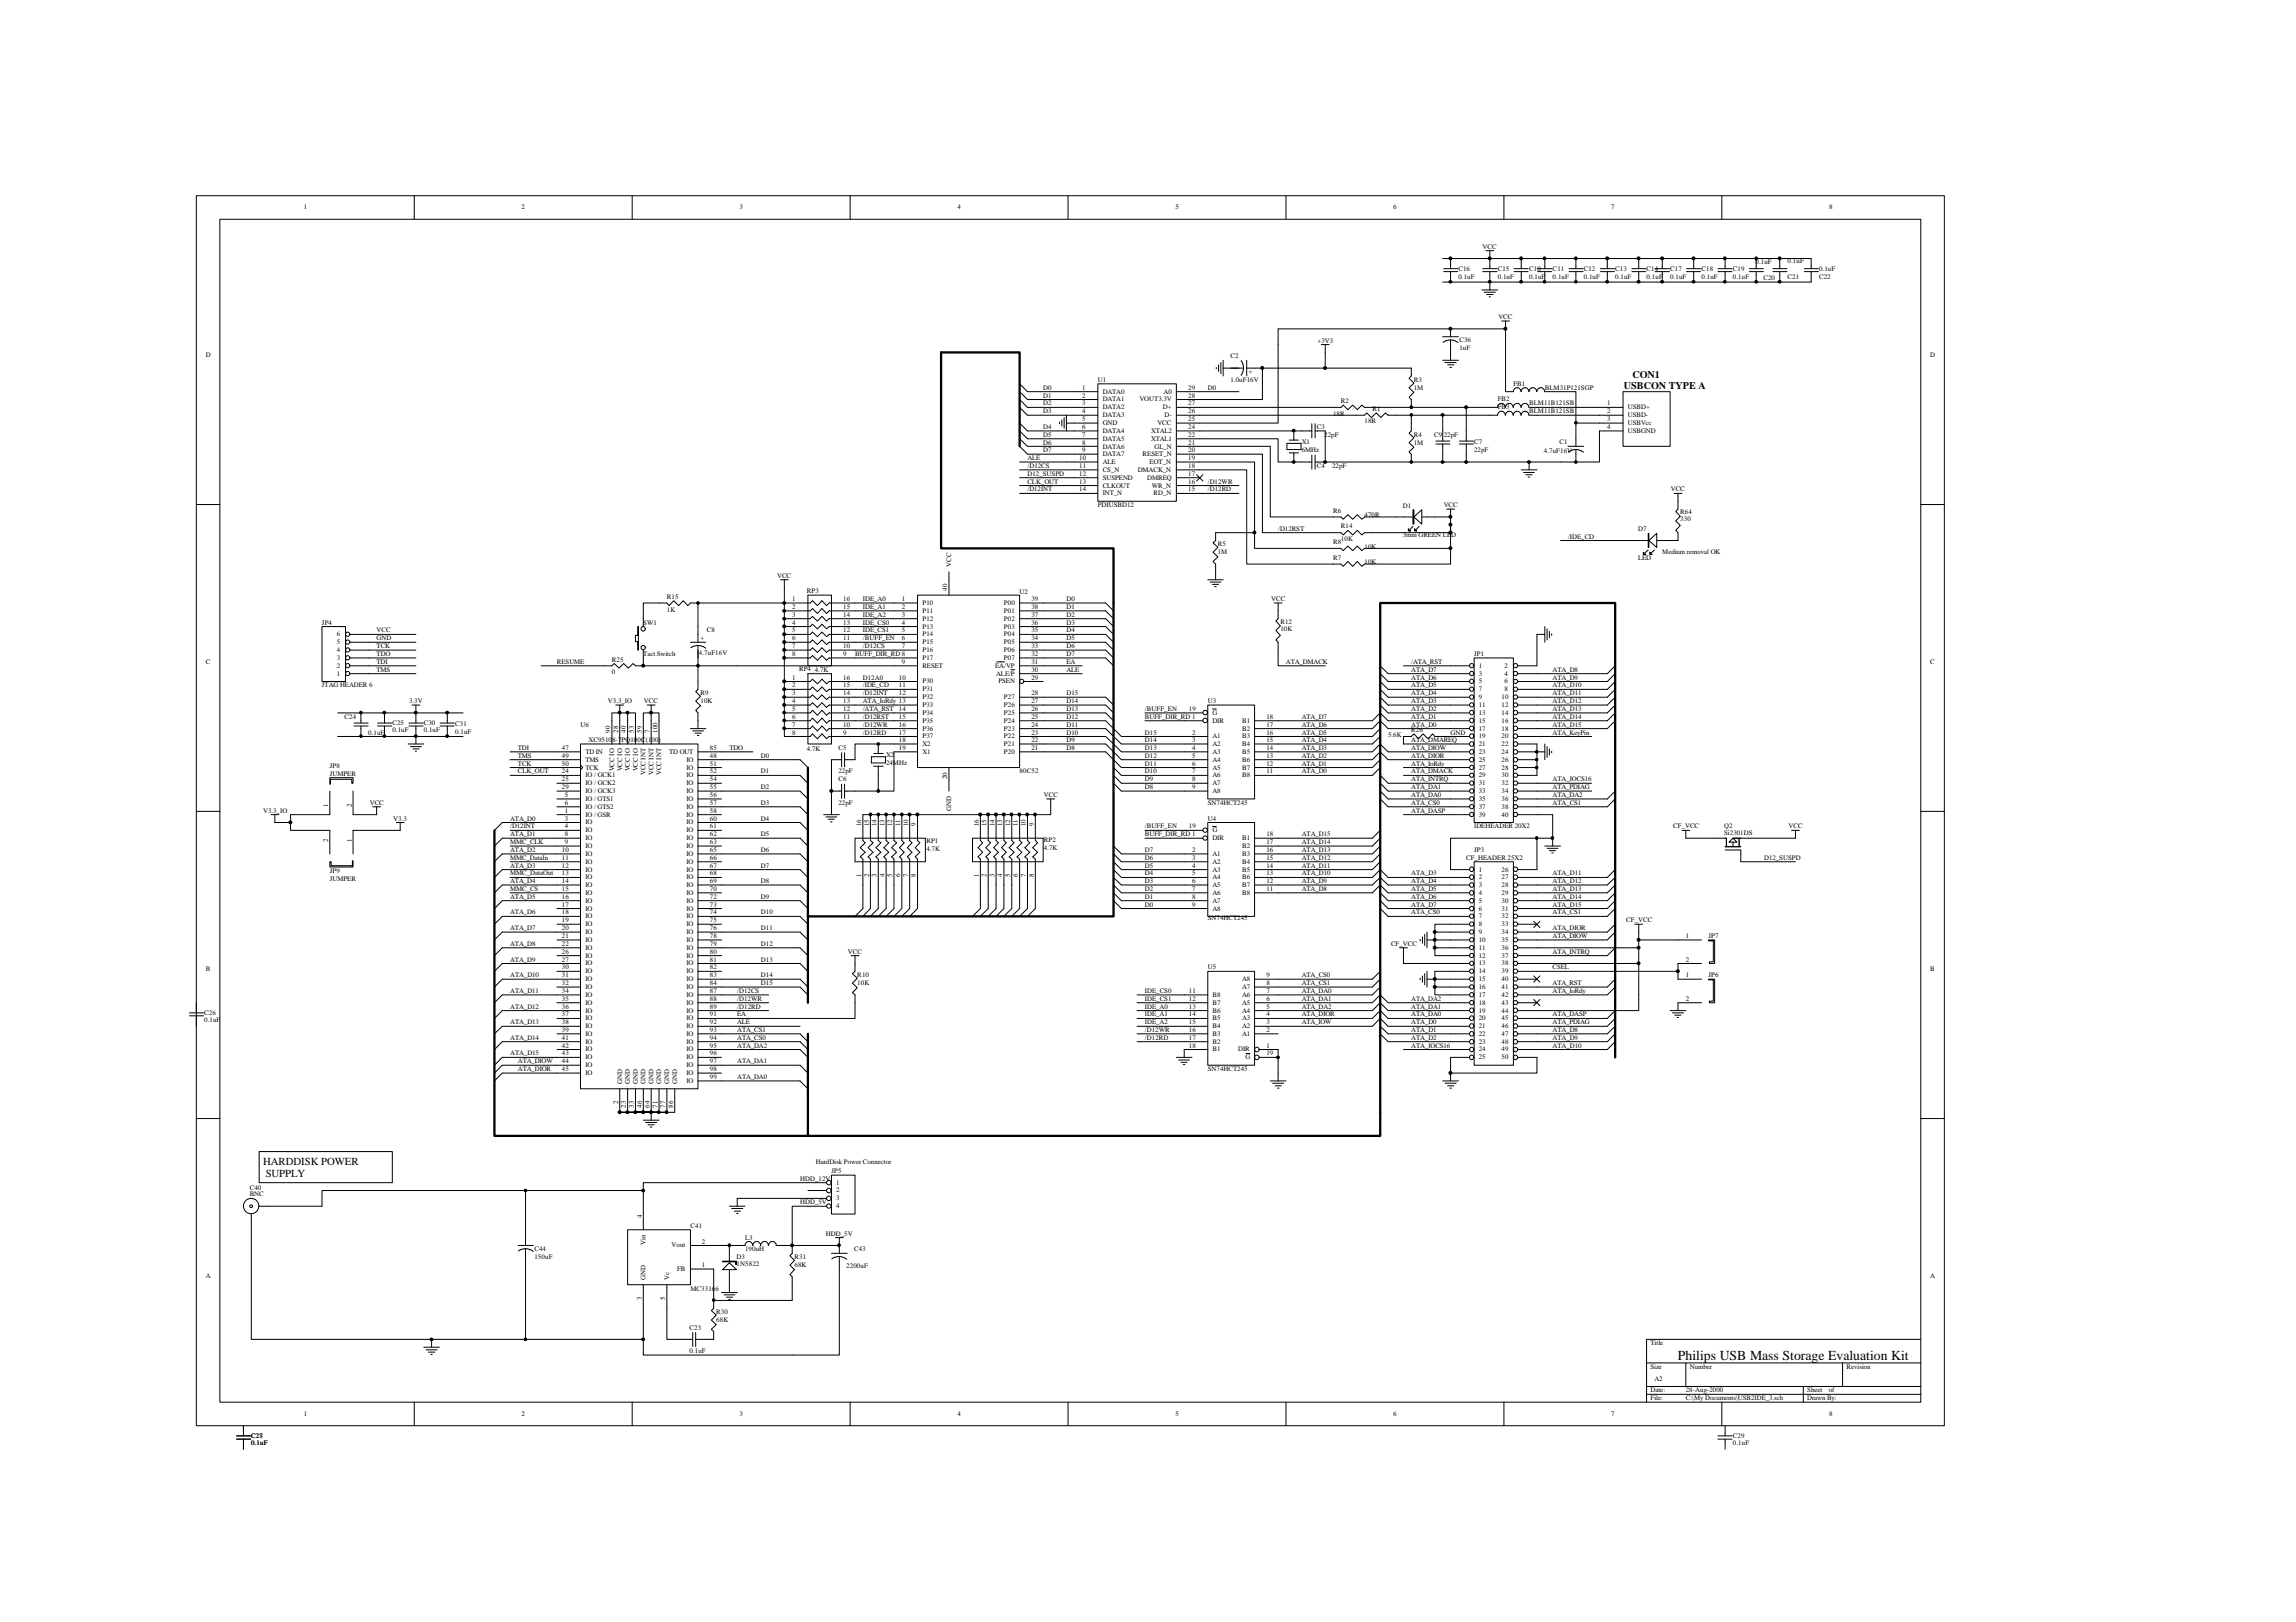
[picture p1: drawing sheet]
<svg xmlns="http://www.w3.org/2000/svg" width="297mm" height="210mm" viewBox="0 0 297 210" stroke-linecap="round" stroke-linejoin="round" font-family="sans-serif">
<defs><g id="words">
<text font-size="1.8" x="217.1" y="176">Philips USB Mass Storage Evaluation Kit</text>
<g font-size="1.4">
<text x="34" y="150.8">HARDDISK POWER</text>
<text x="34.4" y="152.3">SUPPLY</text>
</g>
<g font-size="1.3">
<text x="210.1" y="50.4">USBCON TYPE A</text>
<text x="211.2" y="48.9">CON1</text>
</g>
<g font-size=".9">
<text x="39.3" y="27.1">1</text>
<text x="67.5" y="27.1">2</text>
<text x="95.7" y="27.1">3</text>
<text x="123.9" y="27.1">4</text>
<text x="152.1" y="27.1">5</text>
<text x="180.3" y="27.1">6</text>
<text x="208.4" y="27.1">7</text>
<text x="236.6" y="27.1">8</text>
<text x="188.7" y="35.1">C16</text>
<text x="191.8" y="32.2">VCC</text>
<text x="193.8" y="35.1">C15</text>
<text x="197.8" y="35.1">C10</text>
<text x="200.9" y="35.1">C11</text>
<text x="204.9" y="35.1">C12</text>
<text x="209" y="35.1">C13</text>
<text x="213" y="35.1">C14</text>
<text x="216.1" y="35.1">C17</text>
<text x="220.1" y="35.1">C18</text>
<text x="224.2" y="35.1">C19</text>
<text x="227.1" y="34.2">0.1uF</text>
<text x="231.3" y="34.1">0.1uF</text>
<text x="235.3" y="35.1">0.1uF</text>
<text x="188.7" y="36.1">0.1uF</text>
<text x="193.8" y="36.1">0.1uF</text>
<text x="193.8" y="41.3">VCC</text>
<text x="197.8" y="36.1">0.1uF</text>
<text x="200.9" y="36.1">0.1uF</text>
<text x="204.9" y="36.1">0.1uF</text>
<text x="209" y="36.1">0.1uF</text>
<text x="213" y="36.1">0.1uF</text>
<text x="216.1" y="36.1">0.1uF</text>
<text x="220.1" y="36.1">0.1uF</text>
<text x="224.2" y="36.1">0.1uF</text>
<text x="228.1" y="36.3">C20</text>
<text x="231.3" y="36.1">C21</text>
<text x="235.3" y="36.1">C22</text>
<text x="26.6" y="46.2">D</text>
<text x="159.2" y="46.3">C2</text>
<text x="161.5" y="47.9" transform="rotate(90 161.5 47.9)">+</text>
<text x="170.4" y="44.3">+3V3</text>
<text x="188.8" y="44.3">C36</text>
<text x="188.8" y="45.3">1uF</text>
<text x="249.7" y="46.2">D</text>
<text x="135" y="50.4">D0</text>
<text x="135" y="51.4">D1</text>
<text x="135" y="52.5">D2</text>
<text x="135" y="53.5">D3</text>
<text x="140" y="50.4">1</text>
<text x="140" y="51.4">2</text>
<text x="140" y="52.5">3</text>
<text x="140" y="53.5">4</text>
<text x="142" y="49.4">U1</text>
<text x="142.7" y="50.9">DATA0</text>
<text x="142.7" y="52">DATA1</text>
<text x="142.7" y="53">DATA2</text>
<text x="142.7" y="54">DATA3</text>
<text x="147.4" y="52">VOUT3.3V</text>
<text x="150.5" y="53">D+</text>
<text x="150.5" y="50.9">A0</text>
<text x="150.7" y="54">D-</text>
<text x="153.7" y="53.5">26</text>
<text x="153.7" y="52.5">27</text>
<text x="153.7" y="51.4">28</text>
<text x="153.7" y="50.4">29</text>
<text x="156.3" y="50.4">D0</text>
<text x="159.2" y="49.4">1.0uF16V</text>
<text x="172.5" y="53.8">18R</text>
<text x="173.5" y="52.2">R2</text>
<text x="177.5" y="53.2">R1</text>
<text x="182.9" y="49.4">R3</text>
<text x="182.9" y="50.4">1M</text>
<text x="193.8" y="52">FB2</text>
<text x="193.8" y="53">FB3</text>
<text x="195.8" y="49.9">FB1</text>
<text x="197.8" y="52.5">BLM11B121SB</text>
<text x="197.8" y="53.5">BLM11B121SB</text>
<text x="199.9" y="50.4">BLM31P121SGP</text>
<text x="207.9" y="52.5">1</text>
<text x="207.9" y="53.5">2</text>
<text x="210.6" y="53">USBD+</text>
<text x="210.6" y="54">USBD-</text>
<text x="132.9" y="59.5">ALE</text>
<text x="135" y="55.5">D4</text>
<text x="135" y="56.5">D5</text>
<text x="135" y="57.5">D6</text>
<text x="135" y="58.5">D7</text>
<text x="139.6" y="59.5">10</text>
<text x="140" y="54.5">5</text>
<text x="140" y="55.5">6</text>
<text x="140" y="56.5">7</text>
<text x="140" y="57.5">8</text>
<text x="140" y="58.5">9</text>
<text x="142.7" y="55">GND</text>
<text x="142.7" y="56">DATA4</text>
<text x="142.7" y="57">DATA5</text>
<text x="142.7" y="58.1">DATA6</text>
<text x="142.7" y="59">DATA7</text>
<text x="147.8" y="59">RESET_N</text>
<text x="148.9" y="57">XTAL1</text>
<text x="148.9" y="56">XTAL2</text>
<text x="149.4" y="58.1">GL_N</text>
<text x="149.7" y="55">VCC</text>
<text x="153.7" y="57.5">21</text>
<text x="153.7" y="59.5">19</text>
<text x="153.7" y="58.5">20</text>
<text x="153.7" y="56.5">22</text>
<text x="153.7" y="55.5">24</text>
<text x="153.7" y="54.5">25</text>
<text x="168.4" y="57.4">X1</text>
<text x="168.4" y="58.4">6MHz</text>
<text x="170.3" y="55.5">C3</text>
<text x="171.3" y="56.5">22pF</text>
<text x="176.5" y="54.8">18R</text>
<text x="182.9" y="56.5">R4</text>
<text x="182.9" y="57.5">1M</text>
<text x="185.5" y="56.5">C9</text>
<text x="186.8" y="56.5">22pF</text>
<text x="190.7" y="57.4">C7</text>
<text x="190.7" y="58.4">22pF</text>
<text x="199.7" y="58.6">4.7uF16V</text>
<text x="201.8" y="57.4">C1</text>
<text x="207.9" y="55.5">4</text>
<text x="207.9" y="54.5">3</text>
<text x="210.6" y="56">USBGND</text>
<text x="210.6" y="55">USBVcc</text>
<text x="132.9" y="60.6">/D12CS</text>
<text x="132.9" y="63.6">/D12INT</text>
<text x="132.9" y="62.6">CLK_OUT</text>
<text x="132.9" y="61.6">D12_SUSPD</text>
<text x="139.6" y="60.6">11</text>
<text x="139.6" y="61.6">12</text>
<text x="139.6" y="62.6">13</text>
<text x="139.6" y="63.6">14</text>
<text x="142" y="65.6">PDIUSBD12</text>
<text x="142.7" y="60">ALE</text>
<text x="142.7" y="61.1">CS_N</text>
<text x="142.7" y="62.1">SUSPEND</text>
<text x="142.7" y="63.1">CLKOUT</text>
<text x="142.7" y="64.1">INT_N</text>
<text x="147.2" y="61.1">DMACK_N</text>
<text x="148.4" y="62.1">DMREQ</text>
<text x="148.7" y="60">EOT_N</text>
<text x="149" y="63.1">WR_N</text>
<text x="149.2" y="64.1">RD_N</text>
<text x="153.7" y="63.6">15</text>
<text x="153.7" y="62.6">16</text>
<text x="153.7" y="61.6">17</text>
<text x="153.7" y="60.6">18</text>
<text x="156.3" y="62.6">/D12WR</text>
<text x="156.3" y="63.6">/D12RD</text>
<text x="170.3" y="60.6">C4</text>
<text x="172.3" y="60.6">22pF</text>
<text x="181.5" y="65.8">D1</text>
<text x="186.8" y="65.6">VCC</text>
<text x="216.2" y="63.6">VCC</text>
<text x="157.6" y="70.7">R5</text>
<text x="157.6" y="71.7">1M</text>
<text x="165.4" y="68.7">/D12RST</text>
<text x="172.5" y="66.4">R6</text>
<text x="172.5" y="70.4">R8</text>
<text x="173.5" y="68.4">R14</text>
<text x="173.5" y="70">10K</text>
<text x="176.5" y="66.9">470R</text>
<text x="176.5" y="71">10K</text>
<text x="181.5" y="69.5">3mm GREEN LED</text>
<text x="202.9" y="69.7">/IDE_CD</text>
<text x="211.9" y="68.8">D7</text>
<text x="215.1" y="71.7">Medium removal OK</text>
<text x="217.4" y="66.6">R64</text>
<text x="217.4" y="67.5">330</text>
<text x="86.3" y="77.5">R15</text>
<text x="100.5" y="74.8">VCC</text>
<text x="102.5" y="77.8">1</text>
<text x="104.4" y="76.7">RP3</text>
<text x="109.1" y="77.8">16</text>
<text x="111.6" y="77.8">IDE_A0</text>
<text x="116.7" y="77.8">1</text>
<text x="122.6" y="76.4" transform="rotate(-90 122.6 76.4)">40</text>
<text x="123.1" y="73.4" transform="rotate(-90 123.1 73.4)">VCC</text>
<text x="131.9" y="76.8">U2</text>
<text x="133.4" y="77.8">39</text>
<text x="138" y="77.8">D0</text>
<text x="164.5" y="77.8">VCC</text>
<text x="172.5" y="72.4">R7</text>
<text x="176.5" y="73">10K</text>
<text x="211.9" y="72.4">LED</text>
<text x="41.7" y="80.8">JP4</text>
<text x="43.6" y="83.4">5</text>
<text x="43.6" y="82.4">6</text>
<text x="48.7" y="81.8">VCC</text>
<text x="48.7" y="82.9">GND</text>
<text x="48.7" y="83.9">TCK</text>
<text x="83.2" y="80.8">SW1</text>
<text x="86.3" y="79.1">1K</text>
<text x="90.6" y="82.9">+</text>
<text x="91.4" y="81.8">C8</text>
<text x="102.5" y="78.8">2</text>
<text x="102.5" y="79.8">3</text>
<text x="102.5" y="80.8">4</text>
<text x="102.5" y="81.8">5</text>
<text x="102.5" y="82.9">6</text>
<text x="102.5" y="83.9">7</text>
<text x="109.1" y="78.8">15</text>
<text x="109.1" y="79.8">14</text>
<text x="109.1" y="80.8">13</text>
<text x="109.1" y="81.8">12</text>
<text x="109.1" y="82.9">11</text>
<text x="109.1" y="83.9">10</text>
<text x="111.6" y="78.8">IDE_A1</text>
<text x="111.6" y="79.8">IDE_A2</text>
<text x="111.6" y="80.8">IDE_CS0</text>
<text x="111.6" y="81.8">IDE_CS1</text>
<text x="111.6" y="82.9">/BUFF_EN</text>
<text x="111.6" y="83.9">/D12CS</text>
<text x="116.7" y="78.8">2</text>
<text x="116.7" y="79.8">3</text>
<text x="116.7" y="80.8">4</text>
<text x="116.7" y="81.8">5</text>
<text x="116.7" y="82.9">6</text>
<text x="116.7" y="83.9">7</text>
<text x="119.3" y="78.3">P10</text>
<text x="119.3" y="79.3">P11</text>
<text x="119.3" y="80.3">P12</text>
<text x="119.3" y="81.3">P13</text>
<text x="119.3" y="82.4">P14</text>
<text x="119.3" y="83.4">P15</text>
<text x="129.9" y="78.3">P00</text>
<text x="129.9" y="79.3">P01</text>
<text x="129.9" y="80.3">P02</text>
<text x="129.9" y="81.3">P03</text>
<text x="129.9" y="82.4">P04</text>
<text x="129.9" y="83.4">P05</text>
<text x="133.4" y="78.8">38</text>
<text x="133.4" y="79.8">37</text>
<text x="133.4" y="80.8">36</text>
<text x="133.4" y="81.8">35</text>
<text x="133.4" y="82.9">34</text>
<text x="133.4" y="83.9">33</text>
<text x="138" y="78.8">D1</text>
<text x="138" y="79.8">D2</text>
<text x="138" y="80.8">D3</text>
<text x="138" y="81.8">D4</text>
<text x="138" y="82.9">D5</text>
<text x="138" y="83.9">D6</text>
<text x="165.7" y="80.7">R12</text>
<text x="165.7" y="81.6">10K</text>
<text x="26.6" y="85.9">C</text>
<text x="41.7" y="89">JTAG HEADER 6</text>
<text x="43.6" y="87.4">1</text>
<text x="43.6" y="86.4">2</text>
<text x="43.6" y="85.4">3</text>
<text x="43.6" y="84.4">4</text>
<text x="48.7" y="84.9">TDO</text>
<text x="48.7" y="85.9">TDI</text>
<text x="48.7" y="86.9">TMS</text>
<text x="72.1" y="85.9">RESUME</text>
<text x="79.2" y="85.6">R25</text>
<text x="79.2" y="87.2">0</text>
<text x="83.2" y="84.9">Tact Switch</text>
<text x="90.4" y="84.8">4.7uF16V</text>
<text x="90.6" y="90">R9</text>
<text x="102.5" y="84.9">8</text>
<text x="102.5" y="87.9">1</text>
<text x="102.5" y="89">2</text>
<text x="102.5" y="90">3</text>
<text x="103.4" y="86.8">RP4</text>
<text x="105.4" y="86.9">4.7K</text>
<text x="109.1" y="84.9">9</text>
<text x="109.1" y="87.9">16</text>
<text x="109.1" y="89">15</text>
<text x="109.1" y="90">14</text>
<text x="110.6" y="84.9">BUFF_DIR_RD 8</text>
<text x="111.6" y="87.9">D12A0</text>
<text x="111.6" y="89">/IDE_CD</text>
<text x="111.6" y="90">/D12INT</text>
<text x="116.3" y="90">12</text>
<text x="116.3" y="89">11</text>
<text x="116.3" y="87.9">10</text>
<text x="116.7" y="85.9">9</text>
<text x="119.3" y="86.4">RESET</text>
<text x="119.3" y="84.4">P16</text>
<text x="119.3" y="85.4">P17</text>
<text x="119.3" y="89.5">P31</text>
<text x="119.3" y="88.4">P30</text>
<text x="128.7" y="86.4">EA/VP</text>
<text x="128.9" y="87.4">ALE/P</text>
<text x="129.2" y="88.4">PSEN</text>
<text x="129.9" y="84.4">P06</text>
<text x="129.9" y="85.4">P07</text>
<text x="133.4" y="84.9">32</text>
<text x="133.4" y="90">28</text>
<text x="133.4" y="87.9">29</text>
<text x="133.4" y="86.9">30</text>
<text x="133.4" y="85.9">31</text>
<text x="138" y="85.9">EA</text>
<text x="138" y="86.9">ALE</text>
<text x="138" y="84.9">D7</text>
<text x="138" y="90">D15</text>
<text x="166.4" y="85.9">ATA_DMACK</text>
<text x="182.6" y="90">ATA_D4</text>
<text x="182.6" y="89">ATA_D5</text>
<text x="182.6" y="87.9">ATA_D6</text>
<text x="182.6" y="86.9">ATA_D7</text>
<text x="182.6" y="85.9">/ATA_RST</text>
<text x="190.7" y="84.9">JP1</text>
<text x="191.3" y="86.4">1</text>
<text x="191.3" y="87.4">3</text>
<text x="191.3" y="88.4">5</text>
<text x="191.3" y="89.5">7</text>
<text x="194.6" y="86.4">2</text>
<text x="194.6" y="87.4">4</text>
<text x="194.6" y="88.4">6</text>
<text x="194.6" y="89.5">8</text>
<text x="200.9" y="86.9">ATA_D8</text>
<text x="200.9" y="87.9">ATA_D9</text>
<text x="200.9" y="89">ATA_D10</text>
<text x="200.9" y="90">ATA_D11</text>
<text x="249.7" y="85.9">C</text>
<text x="44.6" y="93">C24</text>
<text x="47.6" y="95.1">0.1uF</text>
<text x="50.8" y="93.8">C25</text>
<text x="50.8" y="94.7">0.1uF</text>
<text x="52.9" y="91">3.3V</text>
<text x="54.8" y="93.8">C30</text>
<text x="54.8" y="94.7">0.1uF</text>
<text x="58.9" y="93.9">C31</text>
<text x="58.9" y="94.9">0.1uF</text>
<text x="75.1" y="94">U6</text>
<text x="78.7" y="91">V3.3_IO</text>
<text x="79" y="94.8" transform="rotate(-90 79 94.8)">90</text>
<text x="80" y="94.8" transform="rotate(-90 80 94.8)">28</text>
<text x="81" y="94.8" transform="rotate(-90 81 94.8)">40</text>
<text x="82" y="94.8" transform="rotate(-90 82 94.8)">53</text>
<text x="83" y="94.8" transform="rotate(-90 83 94.8)">59</text>
<text x="83.3" y="91">VCC</text>
<text x="84" y="94.8" transform="rotate(-90 84 94.8)">7</text>
<text x="85" y="94.8" transform="rotate(-90 85 94.8)">100</text>
<text x="90.6" y="91">10K</text>
<text x="102.5" y="91">4</text>
<text x="102.5" y="92">5</text>
<text x="102.5" y="93">6</text>
<text x="102.5" y="94">7</text>
<text x="102.5" y="95.1">8</text>
<text x="109.1" y="91">13</text>
<text x="109.1" y="92">12</text>
<text x="109.1" y="93">11</text>
<text x="109.1" y="94">10</text>
<text x="109.1" y="95.1">9</text>
<text x="111.6" y="91">ATA_IoRdy 13</text>
<text x="111.6" y="92">/ATA_RST</text>
<text x="111.6" y="93">/D12RST</text>
<text x="111.6" y="94">/D12WR</text>
<text x="111.6" y="95.1">/D12RD</text>
<text x="116.3" y="95.1">17</text>
<text x="116.3" y="94">16</text>
<text x="116.3" y="92">14</text>
<text x="116.3" y="93">15</text>
<text x="119.3" y="95.6">P37</text>
<text x="119.3" y="94.5">P36</text>
<text x="119.3" y="90.5">P32</text>
<text x="119.3" y="91.5">P33</text>
<text x="119.3" y="92.5">P34</text>
<text x="119.3" y="93.5">P35</text>
<text x="129.9" y="95.6">P22</text>
<text x="129.9" y="94.5">P23</text>
<text x="129.9" y="93.5">P24</text>
<text x="129.9" y="92.5">P25</text>
<text x="129.9" y="91.5">P26</text>
<text x="129.9" y="90.5">P27</text>
<text x="133.4" y="95.1">23</text>
<text x="133.4" y="94">24</text>
<text x="133.4" y="93">25</text>
<text x="133.4" y="92">26</text>
<text x="133.4" y="91">27</text>
<text x="138" y="91">D14</text>
<text x="138" y="92">D13</text>
<text x="138" y="93">D12</text>
<text x="138" y="94">D11</text>
<text x="138" y="95.1">D10</text>
<text x="148.1" y="95.1">D15</text>
<text x="148.1" y="92">/BUFF_EN</text>
<text x="148.1" y="93">BUFF_DIR_RD 1</text>
<text x="153.8" y="92">19</text>
<text x="154.2" y="95.1">2</text>
<text x="156.3" y="91">U3</text>
<text x="156.8" y="92.5">G</text>
<text x="156.8" y="93.5">DIR</text>
<text x="156.8" y="95.6">A1</text>
<text x="160.7" y="93.5">B1</text>
<text x="160.7" y="94.5">B2</text>
<text x="160.7" y="95.6">B3</text>
<text x="163.8" y="93">18</text>
<text x="163.8" y="94">17</text>
<text x="163.8" y="95.1">16</text>
<text x="168.4" y="95.1">ATA_D5</text>
<text x="168.4" y="94">ATA_D6</text>
<text x="168.4" y="93">ATA_D7</text>
<text x="179.6" y="95.3">5.6K</text>
<text x="182.6" y="94">ATA_D0</text>
<text x="182.6" y="93">ATA_D1</text>
<text x="182.6" y="92">ATA_D2</text>
<text x="182.6" y="91">ATA_D3</text>
<text x="182.6" y="94.7">R26</text>
<text x="187.7" y="95.1">GND</text>
<text x="191.3" y="90.5">9</text>
<text x="191.3" y="91.5">11</text>
<text x="191.3" y="92.5">13</text>
<text x="191.3" y="93.5">15</text>
<text x="191.3" y="94.5">17</text>
<text x="191.3" y="95.6">19</text>
<text x="194.3" y="90.5">10</text>
<text x="194.3" y="91.5">12</text>
<text x="194.3" y="92.5">14</text>
<text x="194.3" y="93.5">16</text>
<text x="194.3" y="94.5">18</text>
<text x="194.3" y="95.6">20</text>
<text x="200.9" y="91">ATA_D12</text>
<text x="200.9" y="92">ATA_D13</text>
<text x="200.9" y="93">ATA_D14</text>
<text x="200.9" y="94">ATA_D15</text>
<text x="200.9" y="95.1">ATA_KeyPin</text>
<text x="42.7" y="99.4">JP8</text>
<text x="42.7" y="100.4">JUMPER</text>
<text x="67" y="99.1">TCK</text>
<text x="67" y="100.1">CLK_OUT</text>
<text x="67" y="97">TDI</text>
<text x="67" y="98.1">TMS</text>
<text x="72.7" y="100.1">24</text>
<text x="72.7" y="101.1">25</text>
<text x="72.7" y="97">47</text>
<text x="72.7" y="98.1">49</text>
<text x="72.7" y="99.1">50</text>
<text x="75.7" y="100.6">IO / GCK1</text>
<text x="75.7" y="101.6">IO / GCK2</text>
<text x="75.7" y="97.6">TD IN</text>
<text x="75.7" y="98.6">TMS</text>
<text x="75.7" y="99.6">TCK</text>
<text x="76.1" y="96.1">XC95108-7PQ100C(100)</text>
<text x="79.5" y="99.8" transform="rotate(-90 79.5 99.8)">VCC IO</text>
<text x="80.5" y="99.8" transform="rotate(-90 80.5 99.8)">VCC IO</text>
<text x="81.5" y="99.8" transform="rotate(-90 81.5 99.8)">VCC IO</text>
<text x="82.5" y="99.8" transform="rotate(-90 82.5 99.8)">VCC IO</text>
<text x="83.5" y="100.3" transform="rotate(-90 83.5 100.3)">VCC INT</text>
<text x="84.5" y="100.3" transform="rotate(-90 84.5 100.3)">VCC INT</text>
<text x="85.6" y="100.3" transform="rotate(-90 85.6 100.3)">VCC INT</text>
<text x="86.6" y="97.6">TD OUT</text>
<text x="88.8" y="98.6">IO</text>
<text x="88.8" y="99.6">IO</text>
<text x="88.8" y="100.6">IO</text>
<text x="88.8" y="101.6">IO</text>
<text x="91.8" y="98.1">48</text>
<text x="91.8" y="99.1">51</text>
<text x="91.8" y="100.1">52</text>
<text x="91.8" y="101.1">54</text>
<text x="91.8" y="97">85</text>
<text x="94.4" y="97">TDO</text>
<text x="98.4" y="98.1">D0</text>
<text x="98.4" y="100.1">D1</text>
<text x="104.4" y="97.2">4.7K</text>
<text x="108.5" y="97">C5</text>
<text x="108.5" y="100.1">22pF</text>
<text x="108.5" y="101.1">C6</text>
<text x="114.6" y="98">X2</text>
<text x="114.6" y="99">24MHz</text>
<text x="116.3" y="97">19</text>
<text x="116.3" y="96.1">18</text>
<text x="119.3" y="97.6">X1</text>
<text x="119.3" y="96.5">X2</text>
<text x="122.6" y="100.9" transform="rotate(-90 122.6 100.9)">20</text>
<text x="129.9" y="97.6">P20</text>
<text x="129.9" y="96.5">P21</text>
<text x="131.9" y="100.1">80C52</text>
<text x="133.4" y="97">21</text>
<text x="133.4" y="96.1">22</text>
<text x="138" y="96.1">D9</text>
<text x="138" y="97">D8</text>
<text x="148.1" y="101.1">D9</text>
<text x="148.1" y="100.1">D10</text>
<text x="148.1" y="99.1">D11</text>
<text x="148.1" y="98.1">D12</text>
<text x="148.1" y="97">D13</text>
<text x="148.1" y="96.1">D14</text>
<text x="154.2" y="96.1">3</text>
<text x="154.2" y="97">4</text>
<text x="154.2" y="98.1">5</text>
<text x="154.2" y="99.1">6</text>
<text x="154.2" y="100.1">7</text>
<text x="154.2" y="101.1">8</text>
<text x="156.8" y="96.5">A2</text>
<text x="156.8" y="97.6">A3</text>
<text x="156.8" y="98.6">A4</text>
<text x="156.8" y="99.6">A5</text>
<text x="156.8" y="100.6">A6</text>
<text x="156.8" y="101.6">A7</text>
<text x="160.7" y="96.5">B4</text>
<text x="160.7" y="97.6">B5</text>
<text x="160.7" y="98.6">B6</text>
<text x="160.7" y="99.6">B7</text>
<text x="160.7" y="100.6">B8</text>
<text x="163.8" y="96.1">15</text>
<text x="163.8" y="97">14</text>
<text x="163.8" y="98.1">13</text>
<text x="163.8" y="99.1">12</text>
<text x="163.8" y="100.1">11</text>
<text x="168.4" y="100.1">ATA_D0</text>
<text x="168.4" y="99.1">ATA_D1</text>
<text x="168.4" y="98.1">ATA_D2</text>
<text x="168.4" y="97">ATA_D3</text>
<text x="168.4" y="96.1">ATA_D4</text>
<text x="182.6" y="97">ATA_DIOW</text>
<text x="182.6" y="98.1">ATA_DIOR</text>
<text x="182.6" y="99.1">ATA_IoRdy</text>
<text x="182.6" y="100.1">ATA_DMACK</text>
<text x="182.6" y="101.1">ATA_INTRQ</text>
<text x="182.6" y="96.1">ATA_DMAREQ</text>
<text x="191.3" y="96.5">21</text>
<text x="191.3" y="97.6">23</text>
<text x="191.3" y="98.6">25</text>
<text x="191.3" y="99.6">27</text>
<text x="191.3" y="100.6">29</text>
<text x="191.3" y="101.6">31</text>
<text x="194.3" y="96.5">22</text>
<text x="194.3" y="97.6">24</text>
<text x="194.3" y="98.6">26</text>
<text x="194.3" y="99.6">28</text>
<text x="194.3" y="100.6">30</text>
<text x="194.3" y="101.6">32</text>
<text x="200.9" y="101.1">ATA_IOCS16</text>
<text x="34" y="105.2">V3.3_IO</text>
<text x="42.5" y="104.4" transform="rotate(-90 42.5 104.4)">1</text>
<text x="45.5" y="104.4" transform="rotate(-90 45.5 104.4)">2</text>
<text x="47.8" y="104.2">VCC</text>
<text x="50.9" y="106.2">V3.3</text>
<text x="66" y="106.2">ATA_D0</text>
<text x="66" y="107.2">/D12INT</text>
<text x="72.7" y="102.1">29</text>
<text x="73.1" y="105.2">1</text>
<text x="73.1" y="106.2">3</text>
<text x="73.1" y="107.2">4</text>
<text x="73.1" y="103.1">5</text>
<text x="73.1" y="104.2">6</text>
<text x="75.7" y="105.7">IO / GSR</text>
<text x="75.7" y="106.7">IO</text>
<text x="75.7" y="107.7">IO</text>
<text x="75.7" y="103.6">IO / GTS1</text>
<text x="75.7" y="104.7">IO / GTS2</text>
<text x="75.7" y="102.6">IO / GCK3</text>
<text x="88.8" y="102.6">IO</text>
<text x="88.8" y="103.6">IO</text>
<text x="88.8" y="104.7">IO</text>
<text x="88.8" y="105.7">IO</text>
<text x="88.8" y="106.7">IO</text>
<text x="88.8" y="107.7">IO</text>
<text x="91.8" y="102.1">55</text>
<text x="91.8" y="103.1">56</text>
<text x="91.8" y="104.2">57</text>
<text x="91.8" y="105.2">58</text>
<text x="91.8" y="106.2">60</text>
<text x="91.8" y="107.2">61</text>
<text x="98.4" y="102.1">D2</text>
<text x="98.4" y="104.2">D3</text>
<text x="98.4" y="106.2">D4</text>
<text x="108.5" y="104.2">22pF</text>
<text x="111.4" y="106.9" transform="rotate(-90 111.4 106.9)">16</text>
<text x="112.4" y="106.9" transform="rotate(-90 112.4 106.9)">15</text>
<text x="113.4" y="106.9" transform="rotate(-90 113.4 106.9)">14</text>
<text x="114.4" y="106.9" transform="rotate(-90 114.4 106.9)">13</text>
<text x="115.4" y="106.9" transform="rotate(-90 115.4 106.9)">12</text>
<text x="116.5" y="106.9" transform="rotate(-90 116.5 106.9)">11</text>
<text x="117.5" y="106.9" transform="rotate(-90 117.5 106.9)">10</text>
<text x="118.5" y="106.9" transform="rotate(-90 118.5 106.9)">9</text>
<text x="123.1" y="104.9" transform="rotate(-90 123.1 104.9)">GND</text>
<text x="126.6" y="106.9" transform="rotate(-90 126.6 106.9)">16</text>
<text x="127.6" y="106.9" transform="rotate(-90 127.6 106.9)">15</text>
<text x="128.7" y="106.9" transform="rotate(-90 128.7 106.9)">14</text>
<text x="129.7" y="106.9" transform="rotate(-90 129.7 106.9)">13</text>
<text x="130.7" y="106.9" transform="rotate(-90 130.7 106.9)">12</text>
<text x="131.7" y="106.9" transform="rotate(-90 131.7 106.9)">11</text>
<text x="132.7" y="106.9" transform="rotate(-90 132.7 106.9)">10</text>
<text x="133.7" y="106.9" transform="rotate(-90 133.7 106.9)">9</text>
<text x="135" y="103.1">VCC</text>
<text x="148.1" y="102.1">D8</text>
<text x="148.1" y="107.2">/BUFF_EN</text>
<text x="153.8" y="107.2">19</text>
<text x="154.2" y="102.1">9</text>
<text x="156.3" y="104.2">SN74HCT245</text>
<text x="156.3" y="106.2">U4</text>
<text x="156.8" y="102.6">A8</text>
<text x="156.8" y="107.7">G</text>
<text x="182.6" y="103.1">ATA_DA0</text>
<text x="182.6" y="102.1">ATA_DA1</text>
<text x="182.6" y="105.2">ATA_DASP</text>
<text x="182.6" y="104.2">ATA_CS0</text>
<text x="190.7" y="107.2">IDEHEADER 20X2</text>
<text x="191.3" y="102.6">33</text>
<text x="191.3" y="103.6">35</text>
<text x="191.3" y="104.7">37</text>
<text x="191.3" y="105.7">39</text>
<text x="194.3" y="102.6">34</text>
<text x="194.3" y="103.6">36</text>
<text x="194.3" y="104.7">38</text>
<text x="194.3" y="105.7">40</text>
<text x="200.9" y="103.1">ATA_DA2</text>
<text x="200.9" y="102.1">ATA_PDIAG</text>
<text x="200.9" y="104.2">ATA_CS1</text>
<text x="216.5" y="107.2">CF_VCC</text>
<text x="223.1" y="107.1">Q2</text>
<text x="231.4" y="107.2">VCC</text>
<text x="42.5" y="109" transform="rotate(-90 42.5 109)">2</text>
<text x="42.7" y="113">JP9</text>
<text x="42.7" y="114">JUMPER</text>
<text x="45.5" y="109" transform="rotate(-90 45.5 109)">1</text>
<text x="66" y="108.2">ATA_D1</text>
<text x="66" y="110.3">ATA_D2</text>
<text x="66" y="112.3">ATA_D3</text>
<text x="66" y="109.2">MMC_CLK</text>
<text x="66" y="111.3">MMC_DataIn</text>
<text x="66" y="113.3">MMC_DataOut</text>
<text x="72.7" y="110.3">10</text>
<text x="72.7" y="111.3">11</text>
<text x="72.7" y="112.3">12</text>
<text x="72.7" y="113.3">13</text>
<text x="73.1" y="108.2">8</text>
<text x="73.1" y="109.2">9</text>
<text x="75.7" y="108.7">IO</text>
<text x="75.7" y="109.7">IO</text>
<text x="75.7" y="110.8">IO</text>
<text x="75.7" y="111.8">IO</text>
<text x="75.7" y="112.8">IO</text>
<text x="75.7" y="113.8">IO</text>
<text x="88.8" y="108.7">IO</text>
<text x="88.8" y="109.7">IO</text>
<text x="88.8" y="110.8">IO</text>
<text x="88.8" y="111.8">IO</text>
<text x="88.8" y="112.8">IO</text>
<text x="88.8" y="113.8">IO</text>
<text x="91.8" y="108.2">62</text>
<text x="91.8" y="109.2">63</text>
<text x="91.8" y="110.3">65</text>
<text x="91.8" y="111.3">66</text>
<text x="91.8" y="112.3">67</text>
<text x="91.8" y="113.3">68</text>
<text x="98.4" y="108.2">D5</text>
<text x="98.4" y="110.3">D6</text>
<text x="98.4" y="112.3">D7</text>
<text x="111.4" y="113.6" transform="rotate(-90 111.4 113.6)">1</text>
<text x="112.4" y="113.6" transform="rotate(-90 112.4 113.6)">2</text>
<text x="113.4" y="113.6" transform="rotate(-90 113.4 113.6)">3</text>
<text x="114.4" y="113.6" transform="rotate(-90 114.4 113.6)">4</text>
<text x="115.4" y="113.6" transform="rotate(-90 115.4 113.6)">5</text>
<text x="116.5" y="113.6" transform="rotate(-90 116.5 113.6)">6</text>
<text x="117.5" y="113.6" transform="rotate(-90 117.5 113.6)">7</text>
<text x="118.5" y="113.6" transform="rotate(-90 118.5 113.6)">8</text>
<text x="119.8" y="109.1">RP1</text>
<text x="119.8" y="110.1">4.7K</text>
<text x="126.6" y="113.6" transform="rotate(-90 126.6 113.6)">1</text>
<text x="127.6" y="113.6" transform="rotate(-90 127.6 113.6)">2</text>
<text x="128.7" y="113.6" transform="rotate(-90 128.7 113.6)">3</text>
<text x="129.7" y="113.6" transform="rotate(-90 129.7 113.6)">4</text>
<text x="130.7" y="113.6" transform="rotate(-90 130.7 113.6)">5</text>
<text x="131.7" y="113.6" transform="rotate(-90 131.7 113.6)">6</text>
<text x="132.7" y="113.6" transform="rotate(-90 132.7 113.6)">7</text>
<text x="133.7" y="113.6" transform="rotate(-90 133.7 113.6)">8</text>
<text x="135" y="109">RP2</text>
<text x="135" y="110">4.7K</text>
<text x="148.1" y="113.3">D4</text>
<text x="148.1" y="112.3">D5</text>
<text x="148.1" y="111.3">D6</text>
<text x="148.1" y="110.3">D7</text>
<text x="148.1" y="108.2">BUFF_DIR_RD 1</text>
<text x="154.2" y="110.3">2</text>
<text x="154.2" y="111.3">3</text>
<text x="154.2" y="112.3">4</text>
<text x="154.2" y="113.3">5</text>
<text x="156.8" y="108.7">DIR</text>
<text x="156.8" y="110.8">A1</text>
<text x="156.8" y="111.8">A2</text>
<text x="156.8" y="112.8">A3</text>
<text x="156.8" y="113.8">A4</text>
<text x="160.7" y="108.7">B1</text>
<text x="160.7" y="109.7">B2</text>
<text x="160.7" y="110.8">B3</text>
<text x="160.7" y="111.8">B4</text>
<text x="160.7" y="112.8">B5</text>
<text x="160.7" y="113.8">B6</text>
<text x="163.8" y="108.2">18</text>
<text x="163.8" y="109.2">17</text>
<text x="163.8" y="110.3">16</text>
<text x="163.8" y="111.3">15</text>
<text x="163.8" y="112.3">14</text>
<text x="163.8" y="113.3">13</text>
<text x="168.4" y="113.3">ATA_D10</text>
<text x="168.4" y="112.3">ATA_D11</text>
<text x="168.4" y="111.3">ATA_D12</text>
<text x="168.4" y="110.3">ATA_D13</text>
<text x="168.4" y="109.2">ATA_D14</text>
<text x="168.4" y="108.2">ATA_D15</text>
<text x="182.6" y="113.3">ATA_D3</text>
<text x="189.7" y="111.3">CF_HEADER 25X2</text>
<text x="190.7" y="110.3">JP3</text>
<text x="191.3" y="112.8">1</text>
<text x="191.3" y="113.8">2</text>
<text x="194.3" y="112.8">26</text>
<text x="194.3" y="113.8">27</text>
<text x="200.9" y="113.3">ATA_D11</text>
<text x="223.1" y="108.1">Si2301DS</text>
<text x="228.2" y="111.3">D12_SUSPD</text>
<text x="66" y="114.3">ATA_D4</text>
<text x="66" y="116.3">ATA_D5</text>
<text x="66" y="118.3">ATA_D6</text>
<text x="66" y="115.3">MMC_CS</text>
<text x="72.7" y="114.3">14</text>
<text x="72.7" y="115.3">15</text>
<text x="72.7" y="116.3">16</text>
<text x="72.7" y="117.3">17</text>
<text x="72.7" y="118.3">18</text>
<text x="72.7" y="119.4">19</text>
<text x="75.7" y="114.8">IO</text>
<text x="75.7" y="115.8">IO</text>
<text x="75.7" y="116.8">IO</text>
<text x="75.7" y="117.8">IO</text>
<text x="75.7" y="118.8">IO</text>
<text x="75.7" y="119.9">IO</text>
<text x="88.8" y="114.8">IO</text>
<text x="88.8" y="115.8">IO</text>
<text x="88.8" y="116.8">IO</text>
<text x="88.8" y="117.8">IO</text>
<text x="88.8" y="118.8">IO</text>
<text x="88.8" y="119.9">IO</text>
<text x="91.8" y="114.3">69</text>
<text x="91.8" y="115.3">70</text>
<text x="91.8" y="116.3">72</text>
<text x="91.8" y="117.3">73</text>
<text x="91.8" y="118.3">74</text>
<text x="91.8" y="119.4">75</text>
<text x="98.4" y="114.3">D8</text>
<text x="98.4" y="116.3">D9</text>
<text x="98.4" y="118.3">D10</text>
<text x="148.1" y="117.3">D0</text>
<text x="148.1" y="116.3">D1</text>
<text x="148.1" y="115.3">D2</text>
<text x="148.1" y="114.3">D3</text>
<text x="154.2" y="114.3">6</text>
<text x="154.2" y="115.3">7</text>
<text x="154.2" y="116.3">8</text>
<text x="154.2" y="117.3">9</text>
<text x="156.3" y="119.1">SN74HCT245</text>
<text x="156.8" y="114.8">A5</text>
<text x="156.8" y="115.8">A6</text>
<text x="156.8" y="116.8">A7</text>
<text x="156.8" y="117.8">A8</text>
<text x="160.7" y="114.8">B7</text>
<text x="160.7" y="115.8">B8</text>
<text x="163.8" y="114.3">12</text>
<text x="163.8" y="115.3">11</text>
<text x="168.4" y="115.3">ATA_D8</text>
<text x="168.4" y="114.3">ATA_D9</text>
<text x="182.6" y="114.3">ATA_D4</text>
<text x="182.6" y="115.3">ATA_D5</text>
<text x="182.6" y="116.3">ATA_D6</text>
<text x="182.6" y="117.3">ATA_D7</text>
<text x="182.6" y="118.3">ATA_CS0</text>
<text x="191.3" y="114.8">3</text>
<text x="191.3" y="115.8">4</text>
<text x="191.3" y="116.8">5</text>
<text x="191.3" y="117.8">6</text>
<text x="191.3" y="118.8">7</text>
<text x="191.3" y="119.9">8</text>
<text x="194.3" y="114.8">28</text>
<text x="194.3" y="115.8">29</text>
<text x="194.3" y="116.8">30</text>
<text x="194.3" y="117.8">31</text>
<text x="194.3" y="118.8">32</text>
<text x="194.3" y="119.9">33</text>
<text x="200.9" y="114.3">ATA_D12</text>
<text x="200.9" y="115.3">ATA_D13</text>
<text x="200.9" y="116.3">ATA_D14</text>
<text x="200.9" y="117.3">ATA_D15</text>
<text x="200.9" y="118.3">ATA_CS1</text>
<text x="210.4" y="119.4">CF_VCC</text>
<text x="26.6" y="125.7">B</text>
<text x="66" y="120.4">ATA_D7</text>
<text x="66" y="122.4">ATA_D8</text>
<text x="66" y="124.4">ATA_D9</text>
<text x="72.7" y="120.4">20</text>
<text x="72.7" y="121.4">21</text>
<text x="72.7" y="122.4">22</text>
<text x="72.7" y="123.4">26</text>
<text x="72.7" y="124.4">27</text>
<text x="72.7" y="125.4">30</text>
<text x="75.7" y="120.9">IO</text>
<text x="75.7" y="121.9">IO</text>
<text x="75.7" y="122.9">IO</text>
<text x="75.7" y="123.9">IO</text>
<text x="75.7" y="124.9">IO</text>
<text x="75.7" y="126">IO</text>
<text x="88.8" y="120.9">IO</text>
<text x="88.8" y="121.9">IO</text>
<text x="88.8" y="122.9">IO</text>
<text x="88.8" y="123.9">IO</text>
<text x="88.8" y="124.9">IO</text>
<text x="88.8" y="126">IO</text>
<text x="91.8" y="120.4">76</text>
<text x="91.8" y="121.4">78</text>
<text x="91.8" y="122.4">79</text>
<text x="91.8" y="123.4">80</text>
<text x="91.8" y="124.4">81</text>
<text x="91.8" y="125.4">82</text>
<text x="98.4" y="120.4">D11</text>
<text x="98.4" y="122.4">D12</text>
<text x="98.4" y="124.4">D13</text>
<text x="109.7" y="123.4">VCC</text>
<text x="156.3" y="125.4">U5</text>
<text x="180" y="122.4">CF_VCC</text>
<text x="191.3" y="120.9">9</text>
<text x="191.3" y="121.9">10</text>
<text x="191.3" y="122.9">11</text>
<text x="191.3" y="123.9">12</text>
<text x="191.3" y="124.9">13</text>
<text x="191.3" y="126">14</text>
<text x="194.3" y="120.9">34</text>
<text x="194.3" y="121.9">35</text>
<text x="194.3" y="122.9">36</text>
<text x="194.3" y="123.9">37</text>
<text x="194.3" y="124.9">38</text>
<text x="194.3" y="126">39</text>
<text x="200.9" y="120.4">ATA_DIOR</text>
<text x="200.9" y="121.4">ATA_DIOW</text>
<text x="200.9" y="123.4">ATA_INTRQ</text>
<text x="200.9" y="125.4">CSEL</text>
<text x="218.1" y="121.4">1</text>
<text x="218.1" y="124.4">2</text>
<text x="221" y="121.4">JP7</text>
<text x="249.7" y="125.7">B</text>
<text x="26.4" y="131.3">C26</text>
<text x="66" y="126.5">ATA_D10</text>
<text x="66" y="128.5">ATA_D11</text>
<text x="66" y="130.5">ATA_D12</text>
<text x="72.7" y="126.5">31</text>
<text x="72.7" y="127.5">32</text>
<text x="72.7" y="128.5">34</text>
<text x="72.7" y="129.5">35</text>
<text x="72.7" y="130.5">36</text>
<text x="72.7" y="131.5">37</text>
<text x="75.7" y="127">IO</text>
<text x="75.7" y="128">IO</text>
<text x="75.7" y="129">IO</text>
<text x="75.7" y="130">IO</text>
<text x="75.7" y="131">IO</text>
<text x="88.8" y="127">IO</text>
<text x="88.8" y="128">IO</text>
<text x="88.8" y="129">IO</text>
<text x="88.8" y="130">IO</text>
<text x="88.8" y="131">IO</text>
<text x="91.8" y="126.5">83</text>
<text x="91.8" y="127.5">84</text>
<text x="91.8" y="128.5">87</text>
<text x="91.8" y="129.5">88</text>
<text x="91.8" y="130.5">89</text>
<text x="91.8" y="131.5">91</text>
<text x="95.4" y="129.5">/D12WR</text>
<text x="95.4" y="130.5">/D12RD</text>
<text x="95.4" y="131.5">EA</text>
<text x="95.4" y="128.5">/D12CS</text>
<text x="98.4" y="126.5">D14</text>
<text x="98.4" y="127.5">D15</text>
<text x="110.9" y="126.5">R10</text>
<text x="110.9" y="127.5">10K</text>
<text x="148.1" y="128.5">IDE_CS0</text>
<text x="148.1" y="129.5">IDE_CS1</text>
<text x="148.1" y="130.5">IDE_A0</text>
<text x="148.1" y="131.5">IDE_A1</text>
<text x="153.8" y="131.5">14</text>
<text x="153.8" y="130.5">13</text>
<text x="153.8" y="129.5">12</text>
<text x="153.8" y="128.5">11</text>
<text x="156.8" y="131">B6</text>
<text x="156.8" y="130">B7</text>
<text x="156.8" y="129">B8</text>
<text x="160.7" y="131">A4</text>
<text x="160.7" y="130">A5</text>
<text x="160.7" y="129">A6</text>
<text x="160.7" y="128">A7</text>
<text x="160.7" y="127">A8</text>
<text x="163.8" y="131.5">4</text>
<text x="163.8" y="130.5">5</text>
<text x="163.8" y="129.5">6</text>
<text x="163.8" y="128.5">7</text>
<text x="163.8" y="127.5">8</text>
<text x="163.8" y="126.5">9</text>
<text x="168.4" y="126.5">ATA_CS0</text>
<text x="168.4" y="127.5">ATA_CS1</text>
<text x="168.4" y="128.5">ATA_DA0</text>
<text x="168.4" y="129.5">ATA_DA1</text>
<text x="168.4" y="130.5">ATA_DA2</text>
<text x="168.4" y="131.5">ATA_DIOR</text>
<text x="182.6" y="131.5">ATA_DA0</text>
<text x="182.6" y="130.5">ATA_DA1</text>
<text x="182.6" y="129.5">ATA_DA2</text>
<text x="191.3" y="127">15</text>
<text x="191.3" y="128">16</text>
<text x="191.3" y="129">17</text>
<text x="191.3" y="130">18</text>
<text x="191.3" y="131">19</text>
<text x="194.3" y="127">40</text>
<text x="194.3" y="128">41</text>
<text x="194.3" y="129">42</text>
<text x="194.3" y="130">43</text>
<text x="194.3" y="131">44</text>
<text x="200.9" y="127.5">ATA_RST</text>
<text x="200.9" y="131.5">ATA_DASP</text>
<text x="200.9" y="128.5">ATA_IoRdy</text>
<text x="218.1" y="126.5">1</text>
<text x="218.1" y="129.5">2</text>
<text x="221" y="126.5">JP6</text>
<text x="26.4" y="132.2">0.1uF</text>
<text x="66" y="132.6">ATA_D13</text>
<text x="66" y="134.5">ATA_D14</text>
<text x="66" y="136.6">ATA_D15</text>
<text x="67" y="137.6">ATA_DIOW</text>
<text x="72.7" y="132.6">38</text>
<text x="72.7" y="133.6">39</text>
<text x="72.7" y="134.5">41</text>
<text x="72.7" y="135.6">42</text>
<text x="72.7" y="136.6">43</text>
<text x="72.7" y="137.6">44</text>
<text x="75.7" y="132.1">IO</text>
<text x="75.7" y="133.1">IO</text>
<text x="75.7" y="134.1">IO</text>
<text x="75.7" y="135.1">IO</text>
<text x="75.7" y="136.1">IO</text>
<text x="75.7" y="137.1">IO</text>
<text x="88.8" y="132.1">IO</text>
<text x="88.8" y="133.1">IO</text>
<text x="88.8" y="134.1">IO</text>
<text x="88.8" y="135.1">IO</text>
<text x="88.8" y="136.1">IO</text>
<text x="88.8" y="137.1">IO</text>
<text x="91.8" y="132.6">92</text>
<text x="91.8" y="133.6">93</text>
<text x="91.8" y="134.5">94</text>
<text x="91.8" y="135.6">95</text>
<text x="91.8" y="136.6">96</text>
<text x="91.8" y="137.6">97</text>
<text x="95.4" y="132.6">ALE</text>
<text x="95.4" y="134.5">ATA_CS0</text>
<text x="95.4" y="133.6">ATA_CS1</text>
<text x="95.4" y="137.6">ATA_DA1</text>
<text x="95.4" y="135.6">ATA_DA2</text>
<text x="148.1" y="132.6">IDE_A2</text>
<text x="148.1" y="133.6">/D12WR</text>
<text x="148.1" y="134.5">/D12RD</text>
<text x="153.8" y="135.6">18</text>
<text x="153.8" y="134.5">17</text>
<text x="153.8" y="133.6">16</text>
<text x="153.8" y="132.6">15</text>
<text x="156.8" y="136.1">B1</text>
<text x="156.8" y="135.1">B2</text>
<text x="156.8" y="134.1">B3</text>
<text x="156.8" y="133.1">B4</text>
<text x="156.8" y="132.1">B5</text>
<text x="160.2" y="136.1">DIR</text>
<text x="160.7" y="134.1">A1</text>
<text x="160.7" y="133.1">A2</text>
<text x="160.7" y="132.1">A3</text>
<text x="161.1" y="137.1">G</text>
<text x="163.8" y="136.6">19</text>
<text x="163.8" y="135.6">1</text>
<text x="163.8" y="133.6">2</text>
<text x="163.8" y="132.6">3</text>
<text x="168.4" y="132.6">ATA_IOW</text>
<text x="182.6" y="132.6">ATA_D0</text>
<text x="182.6" y="133.6">ATA_D1</text>
<text x="182.6" y="134.5">ATA_D2</text>
<text x="182.6" y="135.6">ATA_IOCS16</text>
<text x="191.3" y="132.1">20</text>
<text x="191.3" y="133.1">21</text>
<text x="191.3" y="134.1">22</text>
<text x="191.3" y="135.1">23</text>
<text x="191.3" y="136.1">24</text>
<text x="191.3" y="137.1">25</text>
<text x="194.3" y="132.1">45</text>
<text x="194.3" y="133.1">46</text>
<text x="194.3" y="134.1">47</text>
<text x="194.3" y="135.1">48</text>
<text x="194.3" y="136.1">49</text>
<text x="194.3" y="137.1">50</text>
<text x="200.9" y="133.6">ATA_D8</text>
<text x="200.9" y="134.5">ATA_D9</text>
<text x="200.9" y="135.6">ATA_D10</text>
<text x="200.9" y="132.6">ATA_PDIAG</text>
<text x="67" y="138.6">ATA_DIOR</text>
<text x="72.7" y="138.6">45</text>
<text x="75.7" y="138.1">IO</text>
<text x="75.7" y="139.1">IO</text>
<text x="80" y="142.9" transform="rotate(-90 80 142.9)">2</text>
<text x="80.5" y="140.3" transform="rotate(-90 80.5 140.3)">GND</text>
<text x="81" y="143.4" transform="rotate(-90 81 143.4)">23</text>
<text x="81.5" y="140.3" transform="rotate(-90 81.5 140.3)">GND</text>
<text x="82" y="143.4" transform="rotate(-90 82 143.4)">33</text>
<text x="82.5" y="140.3" transform="rotate(-90 82.5 140.3)">GND</text>
<text x="83" y="143.4" transform="rotate(-90 83 143.4)">46</text>
<text x="83.5" y="140.3" transform="rotate(-90 83.5 140.3)">GND</text>
<text x="84" y="143.4" transform="rotate(-90 84 143.4)">64</text>
<text x="84.5" y="140.3" transform="rotate(-90 84.5 140.3)">GND</text>
<text x="85" y="143.4" transform="rotate(-90 85 143.4)">71</text>
<text x="85.6" y="140.3" transform="rotate(-90 85.6 140.3)">GND</text>
<text x="86.1" y="143.4" transform="rotate(-90 86.1 143.4)">77</text>
<text x="86.6" y="140.3" transform="rotate(-90 86.6 140.3)">GND</text>
<text x="87.1" y="143.4" transform="rotate(-90 87.1 143.4)">86</text>
<text x="87.6" y="140.3" transform="rotate(-90 87.6 140.3)">GND</text>
<text x="88.8" y="138.1">IO</text>
<text x="88.8" y="139.1">IO</text>
<text x="88.8" y="140.1">IO</text>
<text x="91.8" y="138.6">98</text>
<text x="91.8" y="139.6">99</text>
<text x="95.4" y="139.6">ATA_DA0</text>
<text x="156.3" y="138.6">SN74HCT245</text>
<text x="32.3" y="153.9">C40</text>
<text x="32.3" y="154.8">BNC</text>
<text x="103.5" y="152.8">HDD_12V</text>
<text x="103.5" y="155.8">HDD_5V</text>
<text x="105.5" y="150.7">HardDisk Power Connector</text>
<text x="107.6" y="151.8">JP5</text>
<text x="108.2" y="153.3">1</text>
<text x="108.2" y="154.3">2</text>
<text x="108.2" y="155.3">3</text>
<text x="69.1" y="161.9">C44</text>
<text x="83" y="157.6" transform="rotate(-90 83 157.6)">4</text>
<text x="83.5" y="161.1" transform="rotate(-90 83.5 161.1)">Vin</text>
<text x="86.9" y="161.4">Vout</text>
<text x="89.3" y="158.9">C41</text>
<text x="90.8" y="160.9">2</text>
<text x="96.4" y="160.4">L3</text>
<text x="96.4" y="161.9">190uH</text>
<text x="106.8" y="159.9">HDD_5V</text>
<text x="108.2" y="156.4">4</text>
<text x="110.5" y="161.9">C43</text>
<text x="26.6" y="165.4">A</text>
<text x="69.1" y="162.9">150uF</text>
<text x="83.5" y="165.6" transform="rotate(-90 83.5 165.6)">GND</text>
<text x="86.6" y="165.6" transform="rotate(-90 86.6 165.6)">Vc</text>
<text x="87.6" y="164.5">FB</text>
<text x="89.3" y="167">MC33166</text>
<text x="90.8" y="164">1</text>
<text x="95.3" y="162.9">D3</text>
<text x="95.3" y="163.9">1N5822</text>
<text x="102.8" y="163">R31</text>
<text x="102.8" y="164">68K</text>
<text x="109.5" y="164.1">2200uF</text>
<text x="249.7" y="165.4">A</text>
<text x="83" y="168.3" transform="rotate(-90 83 168.3)">3</text>
<text x="86.1" y="168.3" transform="rotate(-90 86.1 168.3)">5</text>
<text x="89.2" y="172.1">C23</text>
<text x="92.7" y="170.1">R30</text>
<text x="92.7" y="171.1">68K</text>
<text x="89.2" y="175.1">0.1uF</text>
<text x="213.5" y="174.1">Title</text>
<text x="213.5" y="177.1">Size</text>
<text x="214" y="178.7">A2</text>
<text x="218.6" y="177.1">Number</text>
<text x="238.9" y="177.1">Revision</text>
<text x="39.3" y="183.2">1</text>
<text x="67.5" y="183.2">2</text>
<text x="95.7" y="183.2">3</text>
<text x="123.9" y="183.2">4</text>
<text x="152.1" y="183.2">5</text>
<text x="180.3" y="183.2">6</text>
<text x="208.4" y="183.2">7</text>
<text x="213.5" y="180.2">Date:</text>
<text x="213.5" y="181.2">File:</text>
<text x="218.1" y="180.2">28-Aug-2000</text>
<text x="218.1" y="181.2">C:\My Documents\USB2IDE_3.sch</text>
<text x="233.8" y="180.2">Sheet</text>
<text x="233.8" y="181.2">Drawn By:</text>
<text x="236.6" y="180.2">of</text>
<text x="236.6" y="183.2">8</text>
<text x="32.5" y="186.1">C27</text>
<text x="32.5" y="187">0.1uF</text>
<text x="32.5" y="186.1">C28</text>
<text x="224.2" y="186.1">C29</text>
<text x="224.2" y="187">0.1uF</text>
</g>
</g></defs>
<g fill="none" stroke="#000" stroke-width=".13">
<path d="M25.4 25.3h226.1v159.2h-226.1zM28.4 28.4h220.1v153.1h-220.1zM53.6 25.3v3.1M81.8 25.3v3.1M110 25.3v3.1M138.2 25.3v3.1M166.4 25.3v3.1M194.6 25.3v3.1M222.8 25.3v3.1M25.4 65.3h3M248.5 65.3h3M25.4 105h3"/>
<path d="M248.5 105h3M25.4 144.8h3M248.5 144.8h3M213 176.4h35.5M213 179.4h35.5M218.1 176.4v3M233.3 179.4v2.1M238.4 176.4v3M248.5 173.3h-35.5v8.2M53.6 181.5v3M81.8 181.5v3M110 181.5v3"/>
<path d="M138.2 181.5v3M166.4 181.5v3M194.6 181.5v3M213 180.4h35.5M222.8 181.5v3"/>
</g>
<path d="M210 50.7h6.1v7.1h-6.1z" fill="#fff" stroke="#000" stroke-width=".13"/>
<path d="M206.9 52.7h3.1M206.9 53.7h3.1M206.9 55.8h3.1M206.9 54.8h3.1" fill="none" stroke="#000" stroke-width=".13"/>
<path d="M142 49.7h10.2v15.2h-10.2z" fill="#fff" stroke="#000" stroke-width=".13"/>
<g fill="none" stroke="#000" stroke-width=".13">
<path d="M131.9 49.7l1 1h9.1M131.9 50.7l1 1h9.1M131.9 51.7l1 1h9.1M131.9 52.7l1 1h9.1M131.9 54.8l1 1h9.1M131.9 55.8l1 1h9.1M131.9 56.8l1 1h9.1M131.9 57.8l1 1h9.1M137.1 54.6v.2M137.4 54.3v.8M137.7 54v1.4M138 54.8h4"/>
<path d="M138 53.7v2.1M139 59.8h3M152.2 52.7h21.3l.3-.3 .6 .6 .6-.6 .6 .6 .6-.6 .3 .3h16.2M152.2 51.7h11.1v-4.1h19.3v1.1l-.3 .3 .6 .6-.6 .6 .6 .6-.6 .6 .3 .3v1M152.2 56.8h13.2v3h2v-1.2M152.2 57.8h12.1v9.1h9.2l.3 .3 .6-.6 .6 .6 .6-.6 .6 .6 .3-.3h1M152.2 50.7h3M152.2 53.7h3M152.2 55.8h17.5M152.2 58.8h3M152.2 59.8h3M159.3 47.6h1.6"/>
<path d="M160.6 46.7l.3 .7-.1 .7-.2 .5M161.3 47.6h2M161.3 46.6v2.1M165.4 42.6v12.2h-13.2M166.5 57.4h1.8v.8h-1.8zM166.8 57h1.2M166.8 58.6h1.2M167.4 55.8v1.2M168.4 59.8h1.3M169.7 54.8v1.9M169.7 58.9v1.8M170.1 55.8h1.3"/>
<path d="M170.1 59.8h1.3M170.1 54.8v1.9M170.1 58.9v1.8M170.9 44.6h1.1M171.4 44.6v3M175.5 53.7h1l.3-.3 .6 .6 .7-.6 .5 .6 .6-.6 .4 .3h1M182.6 54.8v1l-.3 .3 .6 .6-.6 .6 .6 .6-.6 .6 .3 .3v1h19.3M194.3 41.5h1M194.8 41.5v9.2h1v-.3a.52 .52 0 0 1 .9 0l.1 .3M196.8 50.7v-.3a.52 .52 0 0 1 .9 0l.1 .3M197.8 50.7l.1-.3a.52 .52 0 0 1 .9 0v.3M197.8 59.8v1"/>
<path d="M198.8 50.7l.1-.3a.52 .52 0 0 1 .9 0v.3M199.9 50.7h4v4.1h3M202.9 57.8h2M203.9 58.2l.5 .1 .5 .2M203.9 58.2l-.6 .1-.4 .2M203.9 56.8v1M203.9 58.2v1.6M131.9 60.8h10.1M131.9 63.9h10.1M139 61.8h3M139 62.8h3M152.2 60.8h9.1v12.2h12.2l.3 .3 .6-.6 .6 .6 .6-.6 .6 .6 .3-.3h1"/>
<path d="M152.2 61.8h3M152.2 62.8h8.1M152.2 63.9h8.1M172.5 71h1l.3 .3 .6-.6 .6 .6 .6-.6 .6 .6 .3-.3h1M180.6 66.9h5M182.8 68.1l-.4 .4M183.6 68.1l-.4 .4M196.8 60.8h2M197.1 61.1h1.4M197.4 61.4h.8M197.7 61.7h.2"/>
</g>
<path d="M121.8 45.6h10.1v12.2" fill="none" stroke="#000" stroke-width=".3"/>
<g fill="#fff" stroke="#000" stroke-width=".13">
<path d="M182.9 66.9l1-.9v1.8z" fill-rule="evenodd"/>
<path d="M182.2 68.4l.3 .3h-.3z" fill-rule="evenodd"/>
<path d="M183 68.4l.3 .3h-.3z" fill-rule="evenodd"/>
</g>
<path d="M182.8 66h.1v1.8h-.1z" fill="#fff" stroke="#000" stroke-width=".13"/>
<g fill="none" stroke="#000" stroke-width=".13">
<path d="M155.2 50.7h5.1M85.3 78h1l.3 .4 .6-.7 .6 .7 .6-.7 .6 .7 .3-.4h1v5.1M156.3 75h1.9M156.5 75.3h1.4M156.8 75.6h.8M157.1 75.9h.3M157.3 68.9v1l-.4 .3 .7 .6-.7 .7 .7 .6-.7 .6 .4 .3v2M177.5 66.9h3.1M185.6 66.9h2.1M187.2 65.9h1M187.7 66.9v2h-10.2M187.7 67.9v3.1h-10.2"/>
<path d="M187.7 71v2h-10.2M187.7 65.9v1M83.2 80.1v1M83.2 84.1v1M89.3 83.1h2M90.3 83.5l.7 .2 .3 .2M90.3 83.5l-.4 .1-.5 .2M90.3 86.2v3l-.3 .3 .6 .6-.6 .6 .6 .6-.6 .6 .3 .4v1M90.3 83.5v2.7h5.1"/>
</g>
<path d="M82.5 81.1h.1v3h-.1v-1.1h-.3v-.8h.3z" fill-rule="evenodd" fill="#fff" stroke="#000" stroke-width=".13"/>
<g fill="none" stroke="#000" stroke-width=".13">
<path d="M85.3 78h-2.1v2.1M90.3 78h11.2M83.2 85.1v1.1h7.1"/>
<circle cx="83.2" cy="81.4" r=".29"/>
<circle cx="83.2" cy="83.8" r=".28"/>
</g>
<path d="M118.7 77h13.2v22.3h-13.2z" fill="#fff" stroke="#000" stroke-width=".13"/>
<g fill="none" stroke="#000" stroke-width=".13">
<path d="M115.7 78h3M115.7 79.1h3M122.8 74v3M131.9 78h3.1M131.9 79.1h3.1M115.7 86.2h3M115.7 97.3h3M115.7 96.3h3M115.7 95.3h3M115.7 94.3h3M115.7 90.2h3M115.7 91.2h3"/>
<path d="M115.7 92.3h3M115.7 93.3h3M115.7 80.1h3M115.7 81.1h3M115.7 82.1h3M115.7 83.1h3M115.7 84.1h3M115.7 85.1h3M115.7 88.2h3M115.7 89.2h3M122.8 99.3v3.1M128.9 85.7h1.1"/>
<path d="M130.8 86.7h.5M131.9 86.2h3.1M131.9 97.3h3.1M131.9 96.3h3.1M131.9 95.3h3.1M131.9 94.3h3.1M131.9 90.2h3.1M131.9 91.2h3.1M131.9 92.3h3.1M131.9 93.3h3.1M131.9 80.1h3.1M131.9 81.1h3.1"/>
<path d="M131.9 82.1h3.1M131.9 83.1h3.1M131.9 84.1h3.1M131.9 85.1h3.1M131.9 87.2h3.1M132.5 88.2h2.5"/>
<circle cx="132.2" cy="88.2" r=".28"/>
</g>
<path d="M156.3 91.2h6v12.2h-6z" fill="#fff" stroke="#000" stroke-width=".13"/>
<g fill="none" stroke="#000" stroke-width=".13">
<path d="M153.2 92.3h2.4M153.2 93.3h2.4M153.2 95.3h3.1M153.2 96.3h3.1M153.2 97.3h3.1M153.2 98.3h3.1M153.2 99.3h3.1M156.8 91.8h.6M162.3 93.3h3.1M162.3 95.3h3.1M162.3 96.3h3.1M162.3 94.3h3.1"/>
<path d="M162.3 97.3h3.1M162.3 98.3h3.1M162.3 99.3h3.1M153.2 100.3h3.1M153.2 101.4h3.1M153.2 102.4h3.1M162.3 100.3h3.1"/>
<circle cx="155.9" cy="93.2" r=".3"/>
<circle cx="155.9" cy="92.2" r=".3"/>
</g>
<path d="M156.3 106.4h6v12.2h-6z" fill="#fff" stroke="#000" stroke-width=".13"/>
<g fill="none" stroke="#000" stroke-width=".13">
<path d="M153.2 107.5h2.4M153.2 108.5h2.4M153.2 110.5h3.1M153.2 111.5h3.1M153.2 112.5h3.1M153.2 113.6h3.1M153.2 114.5h3.1M153.2 115.5h3.1M153.2 116.6h3.1M153.2 117.6h3.1M156.2 107.4a.3 .3 0 0 0-.4-.2 .3 .3 0 0 0 0 .5 .3 .3 0 0 0 .4-.3M156.2 108.4a.3 .3 0 0 0-.4-.2 .3 .3 0 0 0 0 .5 .3 .3 0 0 0 .4-.2"/>
<path d="M156.8 106.9h.6M162.3 108.5h3.1M162.3 110.5h3.1M162.3 111.5h3.1M162.3 109.5h3.1M162.3 112.5h3.1M162.3 113.6h3.1M162.3 114.5h3.1M162.3 115.5h3.1"/>
</g>
<path d="M190.7 85.1h5.1v21.3h-5.1z" fill="#fff" stroke="#000" stroke-width=".13"/>
<g fill="none" stroke="#000" stroke-width=".13">
<path d="M165.4 93.3h12.1l1.1-1 1 1h10.5M165.4 94.3h12.1l1.1-1 1 1h10.5M165.4 97.3h12.1l1.1-1 1 1h10.5M165.4 98.3h12.1l1.1-1 1 1h10.5M178.6 86.2l1 1h10.5M178.6 87.2l1 1h10.5M178.6 88.2l1 1h10.5M178.6 89.2l1 1h10.5M178.6 90.2l1 1h10.5M178.6 91.2l1 1.1h10.5M178.6 94.3l-1.1 1h-12.1M178.6 95.3l-1.1 1h-12.1"/>
<path d="M178.6 98.3l-1.1 1h-12.1M178.6 99.3l-1.1 1h-12.1M181.6 86.2h8.5M181.6 96.3h8.5M181.6 99.3h8.5M187.7 95.3h2.4M190.7 87.1a.28 .28 0 0 0-.4-.2 .28 .28 0 0 0 0 .5 .28 .28 0 0 0 .4-.2M190.7 89.2a.28 .28 0 0 0-.4-.3 .28 .28 0 0 0 0 .5 .28 .28 0 0 0 .4-.2M190.7 90.2a.28 .28 0 0 0-.4-.2 .28 .28 0 0 0 0 .4 .28 .28 0 0 0 .4-.2M196.3 87.1a.28 .28 0 0 0-.4-.2 .28 .28 0 0 0 0 .5 .28 .28 0 0 0 .4-.2M196.3 89.2a.28 .28 0 0 0-.4-.3 .28 .28 0 0 0 0 .5 .28 .28 0 0 0 .4-.2M196.3 90.2a.28 .28 0 0 0-.4-.2 .28 .28 0 0 0 0 .4 .28 .28 0 0 0 .4-.2"/>
<path d="M196.4 95.3h9.5M196.4 96.3h2.4M196.4 97.3h2.4M196.4 98.3h2.4M196.4 99.3h2.4M198.8 82.1v4.1h-2.4M209 86.2l-1.1 1h-11.5M209 87.2l-1.1 1h-11.5M209 88.2l-1.1 1h-11.5M209 89.2l-1.1 1h-11.5M209 90.2l-1.1 1h-11.5M209 91.2l-1.1 1.1h-11.5"/>
<path d="M209 92.3l-1.1 1h-11.5M209 93.3l-1.1 1h-11.5M165.4 113.6h12.1l1.1-1.1 1 1.1h8.1M165.4 114.5h12.1l1.1-.9 1 .9h8.1M165.4 115.5h12.1l1.1-1 1 1h8.1M178.6 100.3l1 1.1h10.5M178.6 101.4l1 1h10.5M178.6 102.4l1 1h10.5M178.6 103.4l1 1h10.5M178.6 107.5l-1.1 1h-12.1M178.6 108.5l-1.1 1h-12.1M178.6 109.5l-1.1 1h-12.1"/>
<path d="M178.6 110.5l-1.1 1h-12.1M178.6 111.5l-1.1 1h-12.1M178.6 115.5l1 1.1h8.1M178.6 116.6l1 1h8.1M178.6 117.6l1 1h8.1M181.6 100.3h8.5M181.6 105.4h8.5M190.7 100.3a.28 .28 0 0 0-.4-.2 .28 .28 0 0 0 0 .4 .28 .28 0 0 0 .4-.2M190.7 102.3a.28 .28 0 0 0-.4-.2 .28 .28 0 0 0 0 .5 .28 .28 0 0 0 .4-.2M190.7 103.3a.28 .28 0 0 0-.4-.2 .28 .28 0 0 0 0 .5 .28 .28 0 0 0 .4-.2M190.7 105.4a.28 .28 0 0 0-.4-.2 .28 .28 0 0 0 0 .4 .28 .28 0 0 0 .4-.2M196.3 100.3a.28 .28 0 0 0-.4-.2 .28 .28 0 0 0 0 .4 .28 .28 0 0 0 .4-.2"/>
<path d="M196.3 102.3a.28 .28 0 0 0-.4-.2 .28 .28 0 0 0 0 .5 .28 .28 0 0 0 .4-.2M196.3 103.3a.28 .28 0 0 0-.4-.2 .28 .28 0 0 0 0 .5 .28 .28 0 0 0 .4-.2M196.3 105.4a.28 .28 0 0 0-.4-.2 .28 .28 0 0 0 0 .4 .28 .28 0 0 0 .4-.2M196.4 100.3h2.4M196.4 101.4h2.4M196.4 102.4h9.5M196.4 105.4h2.4M209 102.4l-1.1 1h-11.5M209 103.4l-1.1 1h-11.5M209 112.5l-1.1 1.1h-9.1M209 113.6l-1.1 .9h-9.1M209 114.5l-1.1 1h-9.1"/>
<path d="M209 115.5l-1.1 1.1h-9.1M209 116.6l-1.1 1h-9.1M209 119.6l-1.1 1h-9.1M165.4 129.8h12.1l1.1-1.1 1 1.1h8.1M165.4 130.8h12.1l1.1-1 1 1h8.1M165.4 131.8h12.1l1.1-1 1 1h8.1M165.4 132.8h12.1l1.1-1 1 1h8.1M178.6 125.7l-1.1 1h-12.1M178.6 126.7l-1.1 1h-12.1M178.6 127.7l-1.1 1h-12.1M178.6 132.8l1 1h8.1M178.6 133.8l1 1h8.1"/>
<path d="M209 120.6l-1.1 1h-9.1M209 122.7l-1.1 1h-9.1M209 126.7l-1.1 1h-9.1M209 130.8l-1.1 1h-9.1M209 131.8l-1.1 1h-9.1M209 132.8l-1.1 1h-9.1M209 133.8l-1.1 1h-9.1M209 134.8l-1.1 1h-9.1"/>
<circle cx="190.4" cy="96.3" r=".29"/>
<circle cx="190.4" cy="97.3" r=".29"/>
<circle cx="190.4" cy="98.3" r=".29"/>
<circle cx="190.4" cy="92.2" r=".29"/>
<circle cx="190.4" cy="93.2" r=".29"/>
<circle cx="190.4" cy="94.2" r=".29"/>
<circle cx="190.4" cy="95.3" r=".29"/>
<circle cx="190.4" cy="88.2" r=".28"/>
<circle cx="190.4" cy="91.2" r=".28"/>
<circle cx="190.4" cy="99.3" r=".28"/>
<circle cx="190.4" cy="86.1" r=".28"/>
<circle cx="196.1" cy="97.3" r=".29"/>
<circle cx="196.1" cy="96.3" r=".29"/>
<circle cx="196.1" cy="95.3" r=".29"/>
<circle cx="196.1" cy="98.3" r=".29"/>
<circle cx="196.1" cy="93.2" r=".29"/>
<circle cx="196.1" cy="92.2" r=".29"/>
<circle cx="196.1" cy="94.2" r=".29"/>
<circle cx="196.1" cy="88.2" r=".28"/>
<circle cx="196.1" cy="91.2" r=".28"/>
<circle cx="196.1" cy="99.3" r=".28"/>
<circle cx="196.1" cy="86.1" r=".28"/>
<circle cx="190.4" cy="104.4" r=".28"/>
<circle cx="190.4" cy="101.3" r=".28"/>
<circle cx="196.1" cy="104.4" r=".28"/>
<circle cx="196.1" cy="101.3" r=".28"/>
</g>
<path d="M209 136.8v-58.8h-30.4v65.9" fill="none" stroke="#000" stroke-width=".3"/>
<path d="M75.1 96.3h15.2v44.6h-15.2z" fill="#fff" stroke="#000" stroke-width=".13"/>
<g fill="none" stroke="#000" stroke-width=".13">
<path d="M155.2 53.7h20.3M167.4 59.8h1M171.4 55.8v4h11.2M180.6 53.7h13.2v-.2a.52 .52 0 0 1 .9 0v.2M182.6 53.7v1.1M185.8 57.5h1.8M185.8 57.1h1.8M186.6 53.7v3.4M186.6 57.5v2.3M188.8 57.5h1.8M188.8 57.1h1.8M189.7 52.7v4.4"/>
<path d="M189.7 57.5v2.3M192.7 52.7h1.1v-.2a.52 .52 0 0 1 .9 0v.2M194.8 52.7v-.2a.52 .52 0 0 1 .9 0v.2M194.8 53.7v-.2a.52 .52 0 0 1 .9 0v.2M195.8 52.7v-.2a.52 .52 0 0 1 .9 0l.1 .2M195.8 53.7v-.2a.52 .52 0 0 1 .9 0l.1 .2M196.8 52.7v-.2a.52 .52 0 0 1 .9 0l.1 .2M196.8 53.7v-.2a.52 .52 0 0 1 .9 0l.1 .2M197.8 53.7h9.1M197.8 52.7h9.1M201.9 59.8h2M203.9 54.8v2"/>
<path d="M101 75h1M101.5 78h3.3l.3-.3 .6 .7 .6-.7 .6 .7 .4-.4h8.4M101.5 75v20.3h3.3l.3-.3 .6 .6 .6-.6 .6 .6 .4-.3h8.4M101.5 79.1h3.3l.3-.3 .6 .6 .6-.6 .6 .6 .4-.3h8.4M104.5 77h3.1v9.2h-3.1zM135 78h8l1.1 1.1M135 79.1h8l1.1 1M72.1 97.3h3M72.1 98.3h3M72.1 99.3h3M75.1 99l.3 .3-.3 .3M79.2 93.3v3"/>
<path d="M80.2 93.3v3M81.2 93.3v3M82.2 93.3v3M83.2 93.3v3M84.2 93.3v3M85.3 93.3v3M89.3 94.3h2M89.6 94.6h1.4M89.9 94.9h.8M90.2 95.2h.2M90.3 97.3h3M90.3 98.3h3"/>
<path d="M90.3 99.3h3M90.3 93.3v1M95.4 86.2h20.3M101.5 80.1h3.3l.3-.3 .6 .6 .6-.6 .6 .6 .4-.3h8.4M101.5 81.1h3.3l.3-.3 .6 .6 .6-.6 .6 .6 .4-.3h8.4M101.5 82.1h3.3l.3-.3 .6 .6 .6-.6 .6 .6 .4-.3h8.4M101.5 83.1h3.3l.3-.3 .6 .6 .6-.6 .6 .6 .4-.3h8.4M101.5 84.1h3.3l.3-.3 .6 .6 .6-.6 .6 .6 .4-.3h8.4M101.5 85.1h3.3l.3-.2 .6 .5 .6-.5 .6 .5 .4-.3h8.4M101.5 90.2h3.3l.3-.3 .6 .6 .6-.6 .6 .6 .4-.3h8.4M101.5 91.2h3.3l.3-.3 .6 .6 .6-.6 .6 .6 .4-.3h8.4M101.5 92.3h3.3l.3-.4 .6 .7 .6-.7 .6 .7 .4-.3h8.4"/>
<path d="M101.5 93.3h3.3l.3-.4 .6 .7 .6-.7 .6 .7 .4-.3h8.4M101.5 94.3h3.3l.3-.3 .6 .6 .6-.6 .6 .6 .4-.3h8.4M101.5 88.2h3.3l.3-.3 .6 .6 .6-.6 .6 .6 .4-.3h8.4M101.5 89.2h3.3l.3-.3 .6 .6 .6-.6 .6 .6 .4-.3h8.4M104.5 87.2h3.1v9.1h-3.1zM108.9 98.3h-1.3v7.1M108.9 97.4v1.8M109.3 97.4v1.8M112.7 97.9h1.9v.8h-1.9zM113 97.5h1.3M113 99.2h1.3M113.6 96.3v1.2"/>
<path d="M113.6 99.2v1.1M115.7 96.3h-5.1v2h-1.3M115.7 97.3v5.1h-6.4M135 97.3h8l2.1 2h8.1M135 95.3h8l2.1 2h8.1M135 96.3h8l2.1 2h8.1M135 93.3h8l2.1 2h8.1M135 94.3h8l2.1 2h8.1M135 80.1h8l1.1 1M135 81.1h8l1.1 1M135 82.1h8l1.1 1M135 83.1h8l1.1 1"/>
<path d="M135 84.1h8l1.1 1M135 85.1h8l1.1 1.1M135 90.2h8l1.1 1M135 91.2h8l1.1 1.1M135 92.3h8l1.1 1M144.1 99.3l1 1h8.1M186.6 95.3h1.1M198.8 97.3h1.1M198.8 82.1h1.1M198.8 96.3v4M199.9 81.1v2M199.9 96.3v2"/>
<path d="M200.2 81.4v1.4M200.2 96.6v1.4M200.4 81.7v.8M200.4 96.9v.8M200.7 82v.2M200.7 97.2v.2M72.1 105.4h3M72.1 106.4h3M72.1 107.5h3M72.1 103.4h3M72.1 104.4h3M72.1 108.5h3"/>
<path d="M72.1 109.5h3M72.1 110.5h3M72.1 111.5h3M72.1 112.5h3M72.1 113.6h3M72.1 114.5h3M72.1 115.5h3M72.1 116.6h3M72.1 117.6h3M72.1 118.6h3M72.1 119.6h3M72.1 100.3h3"/>
<path d="M72.1 101.4h3M72.1 102.4h3M90.3 105.4h3M90.3 106.4h3M90.3 107.5h3M90.3 103.4h3M90.3 104.4h3M90.3 108.5h3M90.3 109.5h3M90.3 110.5h3M90.3 111.5h3M90.3 112.5h3"/>
<path d="M90.3 113.6h3M90.3 114.5h3M90.3 115.5h3M90.3 116.6h3M90.3 117.6h3M90.3 118.6h3M90.3 119.6h3M90.3 100.3h3M90.3 101.4h3M90.3 102.4h3M106.6 105.4h2M106.8 105.7h1.4"/>
<path d="M107.1 106h.8M107.4 106.4h.3M107.6 102.4h1.3M108.9 101.5v1.8M109.3 101.5v1.8M110.6 108.5h9.1v3h-9.1zM112.6 105.4v3.4l.3 .3-.6 .6 .6 .6-.6 .6 .3 .3v6.4l-1 1M113.6 105.4v3.4l.4 .3-.7 .6 .7 .6-.7 .6 .3 .3v6.4l-1 1M114.6 105.4v3.4l.4 .3-.7 .6 .7 .6-.7 .6 .3 .3v6.4l-1 1M115.7 105.4v3.4l.3 .3-.6 .6 .6 .6-.6 .6 .3 .3v6.4l-1.1 1M116.7 105.4v3.4l.3 .3-.6 .6 .6 .6-.6 .6 .3 .3v6.4l-1 1M117.7 105.4v3.4l.3 .3-.6 .6 .6 .6-.6 .6 .3 .3v6.4l-1 1"/>
<path d="M118.7 105.4v3.4l.3 .3-.6 .6 .6 .6-.6 .6 .3 .3v6.4l-1 1M125.8 108.5h9.2v3h-9.2zM126.8 105.4v3.4l.3 .3-.6 .6 .6 .6-.6 .6 .3 .3v6.4l-1 1M127.8 105.4v3.4l.3 .3-.5 .6 .5 .6-.5 .6 .2 .3v6.4l-1 1M128.9 105.4v3.4l.3 .3-.6 .6 .6 .6-.6 .6 .3 .3v6.4l-1.1 1M129.9 105.4v3.4l.3 .3-.6 .6 .6 .6-.6 .6 .3 .3v6.4l-1 1M130.9 105.4v3.4l.3 .3-.6 .6 .6 .6-.6 .6 .3 .3v6.4l-1 1M131.9 105.4v3.4l.3 .3-.6 .6 .6 .6-.6 .6 .3 .3v6.4l-1 1M132.9 105.4v3.4l.3 .3-.6 .6 .6 .6-.6 .6 .3 .3v6.4l-1 1M133.9 105.4v3.4l.3 .3-.6 .6 .6 .6-.6 .6 .3 .3v6.4l-1 1M135.4 103.4h1M135.9 103.4v2h-24.3v3.4l.3 .3-.6 .6 .6 .6-.6 .6 .3 .3v6.4l-1 1"/>
<path d="M144.1 109.5l1 1h8.1M144.1 110.5l1 1h8.1M144.1 111.5l1 1h8.1M144.1 112.5l1 1.1h8.1M144.1 113.6l1 .9h8.1M144.1 114.5l1 1h8.1M144.1 115.5l1 1.1h8.1M144.1 116.6l1 1h8.1M144.1 100.3l1 1.1h8.1M144.1 101.4l1 1h8.1M199.9 109.5h2M200.2 109.8h1.3"/>
<path d="M200.4 110.1h.9M200.7 110.4h.3M200.9 108.5v1M72.1 120.6h3M72.1 121.6h3M72.1 122.7h3M72.1 123.7h3M72.1 124.7h3M72.1 125.7h3M72.1 126.7h3M72.1 127.7h3M72.1 128.7h3"/>
<path d="M72.1 129.8h3M72.1 130.8h3M72.1 131.8h3M72.1 132.8h3M72.1 133.8h3M72.1 134.8h3M72.1 135.8h3M72.1 136.8h3M72.1 137.9h3M72.1 138.9h3M90.3 120.6h3M90.3 121.6h3"/>
<path d="M90.3 122.7h3M90.3 123.7h3M90.3 124.7h3M90.3 125.7h3M90.3 126.7h3M90.3 127.7h3M90.3 128.7h3M90.3 129.8h3M90.3 130.8h3M90.3 131.8h3M90.3 132.8h3M90.3 133.8h3"/>
<path d="M90.3 134.8h3M90.3 135.8h3M90.3 136.8h3M90.3 137.9h3M90.3 138.9h3M90.3 139.9h3M147.1 128.7h6.1M147.1 129.8h6.1M147.1 130.8h6.1M147.1 131.8h6.1M147.1 132.8h6.1M147.1 133.8h6.1"/>
<path d="M147.1 134.8h6.1M152.2 136.8h2M152.5 137.2h1.4M152.8 137.5h.8M153.1 137.8h.2M153.2 135.8v1M80.2 140.9v3M81.2 140.9v3M82.2 140.9v3M83.2 140.9v3M84.2 140.9v3M85.3 140.9v3"/>
<path d="M86.3 140.9v3M87.3 140.9v3"/>
</g>
<path d="M121.8 45.6v25.4h22.3v47.6h-39.6v-19.3" fill="none" stroke="#000" stroke-width=".3"/>
<path d="M156.3 125.7h6v12.2h-6z" fill="#fff" stroke="#000" stroke-width=".13"/>
<g fill="none" stroke="#000" stroke-width=".13">
<path d="M138 59.8h1M155.2 58.8h8.1v10.1h9.2M155.2 59.8h7.1v11.2h10.2M131.9 62.8h7.1M157.3 68.9h5M66 99.3h6.1M66 97.3h6.1M66 98.3h6.1M93.3 97.3h4.1M148.1 93.3h5.1M148.1 92.3h5.1M66 100.3h6.1"/>
<path d="M113.6 100.3v2.1M148.1 107.5h5.1M148.1 108.5h5.1M110.1 123.7h1M110.6 123.7v1M153.2 135.8h3.1M153.2 133.8h3.1M153.2 132.8h3.1M153.2 134.8h3.1M153.2 131.8h3.1M153.2 130.8h3.1M153.2 129.8h3.1"/>
<path d="M153.2 128.7h3.1M161.2 136.3h.5M162.3 133.8h3.1M162.3 132.8h3.1M162.3 131.8h3.1M162.3 130.8h3.1M162.3 129.8h3.1M162.3 128.7h3.1M162.3 127.7h3.1M162.3 126.7h3.1M162.9 136.8h2.5M162.9 135.8h2.5v4.1"/>
<path d="M164.3 139.9h2.1M80.2 143.9h7.1M83.2 143.9h2.1h-5.1h5.1h-3.1h2v1.1M83.2 145h2.1M83.5 145.3h1.5M83.8 145.6h.8M84.1 145.9h.2M164.6 140.2h1.5M165 140.5h.8M165.3 140.8h.2"/>
<circle cx="162.6" cy="136.8" r=".3"/>
<circle cx="162.6" cy="135.8" r=".3"/>
</g>
<path d="M190.7 111.5h5.1v26.4h-5.1z" fill="#fff" stroke="#000" stroke-width=".13"/>
<g fill="none" stroke="#000" stroke-width=".13">
<path d="M93.3 98.3h10.2l1 1M135 86.2h5M135 87.2h5M72.1 112.5h-7.1l-1 1.1M72.1 114.5h-7.1l-1 1M72.1 116.6h-7.1l-1 1M72.1 118.6h-7.1l-1 1M72.1 106.4h-7.1l-1 1.1M72.1 108.5h-7.1l-1 1M72.1 110.5h-7.1l-1 1M93.3 112.5h10.2l1 1.1M93.3 114.5h10.2l1 1"/>
<path d="M93.3 116.6h10.2l1 1M93.3 118.6h10.2l1 1M93.3 100.3h10.2l1 1.1M93.3 102.4h10.2l1 1M93.3 104.4h10.2l1 1M93.3 106.4h10.2l1 1.1M93.3 108.5h10.2l1 1M93.3 110.5h10.2l1 1M187.7 113.6h2.4M187.7 114.5h2.4M187.7 115.5h2.4M187.7 116.6h2.4"/>
<path d="M187.7 117.6h2.4M187.7 118.6h2.4M187.7 119.6h2.4M190.7 118.5a.28 .28 0 0 0-.4-.2 .28 .28 0 0 0 0 .5 .28 .28 0 0 0 .4-.2M196.3 118.5a.28 .28 0 0 0-.4-.2 .28 .28 0 0 0 0 .5 .28 .28 0 0 0 .4-.2M196.4 113.6h2.4M196.4 114.5h2.4M196.4 115.5h2.4M196.4 116.6h2.4M196.4 117.6h2.4M196.4 119.6h2.4M198.8 108.5h-11.1v4h2.4"/>
<path d="M198.8 105.4h2.1v3.1h-2.1v4h-2.4M209 117.6l-1.1 1h-11.5M72.1 120.6h-7.1l-1 1M72.1 122.7h-7.1l-1 1M72.1 124.7h-7.1l-1 1M72.1 126.7h-7.1l-1 1M72.1 128.7h-7.1l-1 1.1M72.1 130.8h-7.1l-1 1M72.1 132.8h-7.1l-1 1M72.1 134.8h-7.1l-1 1M72.1 136.8h-7.1l-1 1.1M72.1 137.9h-7.1l-1 1"/>
<path d="M72.1 138.9h-7.1l-1 1M93.3 120.6h10.2l1 1M93.3 122.7h10.2l1 1M93.3 124.7h10.2l1 1M93.3 126.7h10.2l1 1M93.3 127.7h10.2l1 1M93.3 129.8h6.1M93.3 130.8h6.1M93.3 132.8h10.2M93.3 133.8h10.2l1 1M93.3 134.8h10.2l1 1M93.3 135.8h10.2l1 1"/>
<path d="M93.3 139.9h10.2l1 1M93.3 137.9h10.2l1 1M110.6 124.7v1l-.3 .3 .6 .6-.6 .6 .6 .6-.6 .7 .3 .2v3.1h-17.3M186.6 139.9h2.1M187.7 120.6h2.4M187.7 121.6h2.4M187.7 122.7h2.4M187.7 123.7h2.4M187.7 124.7h2.4M187.7 125.7h2.4M187.7 126.7h2.4M187.7 127.7h2.4"/>
<path d="M187.7 128.7h2.4M187.7 129.8h2.4M187.7 130.8h2.4M187.7 131.8h2.4M187.7 132.8h2.4M187.7 133.8h2.4M187.7 134.8h2.4M187.7 135.8h2.4M187.7 138.9v1M190.1 136.8h-2.4v2.1h11.1v-2.1h-2.4M190.7 120.6a.28 .28 0 0 0-.4-.2 .28 .28 0 0 0 0 .4 .28 .28 0 0 0 .4-.2M190.7 122.6a.28 .28 0 0 0-.4-.2 .28 .28 0 0 0 0 .5 .28 .28 0 0 0 .4-.3"/>
<path d="M190.7 123.6a.28 .28 0 0 0-.4-.2 .28 .28 0 0 0 0 .5 .28 .28 0 0 0 .4-.3M190.7 125.7a.28 .28 0 0 0-.4-.3 .28 .28 0 0 0 0 .5 .28 .28 0 0 0 .4-.2M190.7 127.7a.28 .28 0 0 0-.4-.2 .28 .28 0 0 0 0 .4 .28 .28 0 0 0 .4-.2M190.7 128.7a.28 .28 0 0 0-.4-.2 .28 .28 0 0 0 0 .5 .28 .28 0 0 0 .4-.3M190.7 129.7a.28 .28 0 0 0-.4-.2 .28 .28 0 0 0 0 .5 .28 .28 0 0 0 .4-.3M196.3 120.6a.28 .28 0 0 0-.4-.2 .28 .28 0 0 0 0 .4 .28 .28 0 0 0 .4-.2M196.3 122.6a.28 .28 0 0 0-.4-.2 .28 .28 0 0 0 0 .5 .28 .28 0 0 0 .4-.3M196.3 123.6a.28 .28 0 0 0-.4-.2 .28 .28 0 0 0 0 .5 .28 .28 0 0 0 .4-.3M196.3 125.7a.28 .28 0 0 0-.4-.3 .28 .28 0 0 0 0 .5 .28 .28 0 0 0 .4-.2M196.3 127.7a.28 .28 0 0 0-.4-.2 .28 .28 0 0 0 0 .4 .28 .28 0 0 0 .4-.2M196.3 128.7a.28 .28 0 0 0-.4-.2 .28 .28 0 0 0 0 .5 .28 .28 0 0 0 .4-.3M196.3 129.7a.28 .28 0 0 0-.4-.2 .28 .28 0 0 0 0 .5 .28 .28 0 0 0 .4-.3"/>
<path d="M196.4 120.6h2.4M196.4 121.6h2.4M196.4 122.7h2.4M196.4 123.7h2.4M196.4 124.7h2.4M196.4 125.7h2.4M196.4 126.7h2.4M196.4 127.7h2.4M196.4 128.7h2.4M196.4 129.8h2.4M196.4 130.8h2.4M196.4 131.8h2.4"/>
<path d="M196.4 132.8h2.4M196.4 133.8h2.4M196.4 134.8h2.4M196.4 135.8h2.4M186.9 140.2h1.5M187.3 140.5h.8M187.6 140.8h.2"/>
<circle cx="190.4" cy="114.5" r=".29"/>
<circle cx="190.4" cy="112.5" r=".29"/>
<circle cx="190.4" cy="116.6" r=".29"/>
<circle cx="190.4" cy="115.5" r=".29"/>
<circle cx="190.4" cy="113.5" r=".29"/>
<circle cx="190.4" cy="117.6" r=".29"/>
<circle cx="190.4" cy="119.6" r=".28"/>
<circle cx="196.1" cy="114.5" r=".29"/>
<circle cx="196.1" cy="116.6" r=".29"/>
<circle cx="196.1" cy="117.6" r=".29"/>
<circle cx="196.1" cy="112.5" r=".29"/>
<circle cx="196.1" cy="115.5" r=".29"/>
<circle cx="196.1" cy="113.5" r=".29"/>
<circle cx="196.1" cy="119.6" r=".28"/>
<circle cx="190.4" cy="131.8" r=".29"/>
<circle cx="190.4" cy="136.8" r=".29"/>
<circle cx="190.4" cy="134.8" r=".29"/>
<circle cx="190.4" cy="133.8" r=".29"/>
<circle cx="190.4" cy="130.7" r=".29"/>
<circle cx="190.4" cy="132.8" r=".29"/>
<circle cx="190.4" cy="135.8" r=".29"/>
<circle cx="190.4" cy="121.6" r=".28"/>
<circle cx="190.4" cy="124.7" r=".28"/>
<circle cx="190.4" cy="126.7" r=".28"/>
<circle cx="196.1" cy="131.8" r=".29"/>
<circle cx="196.1" cy="133.8" r=".29"/>
<circle cx="196.1" cy="134.8" r=".29"/>
<circle cx="196.1" cy="136.8" r=".29"/>
<circle cx="196.1" cy="130.7" r=".29"/>
<circle cx="196.1" cy="135.8" r=".29"/>
<circle cx="196.1" cy="132.8" r=".29"/>
<circle cx="196.1" cy="121.6" r=".28"/>
<circle cx="196.1" cy="124.7" r=".28"/>
<circle cx="196.1" cy="126.7" r=".28"/>
</g>
<path d="M64 107.5v39.5h114.6v-3.1M104.5 118.6v11.2M104.5 133.8v13.2" fill="none" stroke="#000" stroke-width=".3"/>
<path d="M41.7 81.1h3v7.1h-3z" fill="#fff" stroke="#000" stroke-width=".13"/>
<g fill="none" stroke="#000" stroke-width=".13">
<path d="M186.6 33.5h47.7v1.3M186.8 35.2h1.8M186.8 34.8h1.8M187.7 33.5v1.3M187.7 35.2v1.3M191.7 37.5h2.1M191.8 35.2h1.9M191.8 34.8h1.9M192 37.8h1.5M192.2 32.4h1.1M192.3 38.1h.9M192.7 38.4h.1"/>
<path d="M192.7 32.4v2.4M192.7 35.2v2.3M198.9 35.2h1.8M198.9 34.8h1.8M199.9 33.5v1.3M199.9 35.2v1.3M203 35.2h1.8M203 34.8h1.8M203.9 33.5v1.3M203.9 35.2v1.3M207.1 35.2h1.8M207.1 34.8h1.8"/>
<path d="M207.9 33.5v1.3M207.9 35.2v1.3M211.1 35.2h1.8M211.1 34.8h1.8M212 33.5v1.3M212 35.2v1.3M214.1 35.2h1.9M214.1 34.8h1.9M215.1 33.5v1.3M215.1 35.2v1.3M218.2 35.2h1.8M218.2 34.8h1.8"/>
<path d="M219.1 33.5v1.3M219.1 35.2v1.3M222.2 35.2h1.9M222.2 34.8h1.9M223.2 33.5v1.3M223.2 35.2v1.3M226.3 35.2h1.8M226.3 34.8h1.8M227.2 33.5v1.3M227.2 35.2v1.3M229.4 35.2h1.8M229.4 34.8h1.8"/>
<path d="M230.3 33.5v1.3M230.3 35.2v1.3M233.4 35.2h1.8M233.4 34.8h1.8M234.3 35.2v1.3h-47.7M157.4 47.6v.1M157.6 47.2v.9M157.9 46.9v1.5M158.2 46.6v2.1M158.2 47.6h1.1M165.4 42.6h29.4M186.6 43.6h2.1"/>
<path d="M186.6 46.6h2.1M186.9 46.9h1.5M187.3 47.2h.8M187.6 47.6h.2M187.7 44l.5 .1 .4 .2M187.7 44h-.5l-.5 .3M187.7 42.6v1M187.7 44v2.6M206.9 55.8v4h-3M131.9 61.8h7.1M154.8 61.4l.8 .8M155.6 61.4l-.8 .8"/>
<path d="M45.3 87.1a.28 .28 0 0 0-.5-.2 .28 .28 0 0 0 0 .5 .28 .28 0 0 0 .5-.2M45.3 85.1a.28 .28 0 0 0-.5-.2 .28 .28 0 0 0 0 .5 .29 .29 0 0 0 .5-.3M45.3 84.1a.28 .28 0 0 0-.5-.2 .28 .28 0 0 0 0 .4 .28 .28 0 0 0 .5-.2M45.3 83.1a.29 .29 0 0 0-.5-.3 .28 .28 0 0 0 0 .5 .28 .28 0 0 0 .5-.2M45.3 82.1a.29 .29 0 0 0-.5-.3 .28 .28 0 0 0 0 .5 .28 .28 0 0 0 .5-.2M45.3 87.2h8.5M45.3 86.2h8.5M45.3 85.1h8.5M45.3 84.1h8.5M45.3 83.1h8.5M45.3 82.1h8.5M70 86.2h9.2l.3-.3 .6 .6 .6-.6 .6 .6 .6-.6 .3 .3h1"/>
<path d="M79.2 93.3v-1h1v1M79.7 91.2h1M80.2 91.2v1.1h1v1M81.2 92.3h1v1M83.2 93.3v-1h1v1M83.7 91.2h1.1M84.2 91.2v1.1h1.1v1M35.1 105.4h1M35.6 105.4v1h2M48.2 104.4h1M48.7 104.4v1h-3M51.3 106.4h1"/>
<path d="M51.8 106.4v1.1h-6.1M66 107.5h6.1M66 109.5h6.1M66 111.5h6.1M66 113.6h6.1M66 115.5h6.1M187.7 119.6h-2.1v1h2.1M211.5 119.6h1M212 119.6v1M181.1 122.7h1M181.6 122.7v2h6.1M183.7 121.6v.2"/>
<path d="M183.7 126.6v.2M184 121.3v.8M184 126.3v.8M184.3 120.9v1.5M184.3 126v1.4M184.6 121.6h1v1.1h2.1M184.6 126.7h1v1h2.1M184.6 120.6v2.1M184.6 125.7v2M185.6 120.6v1h2.1M185.6 122.7v1h2.1M185.6 127.7v1h2.1"/>
<path d="M187.7 125.7h-2.1v1h2.1M198.4 129.3l.8 .8M198.8 122.7h13.2v8.1h-13.2M198.8 124.7h13.2M199.2 129.3l-.8 .8M209 127.7l-1.1 1h-9.1M216.1 130.8h2M216.4 131.1h1.4M216.7 131.4h.8M217 131.7h.2M217.1 129.8v1M94.4 156.1h2"/>
<path d="M94.7 156.4h1.4M95 156.7h.8M95.3 157h.2M95.4 155.1v1"/>
<circle cx="45" cy="86.1" r=".28"/>
</g>
<g fill="#000" stroke="#000" stroke-width=".13">
<circle cx="171.4" cy="47.6" r=".19"/>
<circle cx="182.6" cy="53.7" r=".17"/>
<circle cx="186.6" cy="59.8" r=".18"/>
<circle cx="186.6" cy="53.7" r=".18"/>
<circle cx="189.7" cy="52.7" r=".19"/>
<circle cx="189.7" cy="59.8" r=".18"/>
<circle cx="194.8" cy="42.5" r=".19"/>
<circle cx="197.8" cy="59.8" r=".18"/>
<circle cx="203.9" cy="59.8" r=".17"/>
<circle cx="203.9" cy="54.7" r=".17"/>
<circle cx="187.6" cy="68.9" r=".19"/>
<circle cx="187.6" cy="70.9" r=".19"/>
<circle cx="187.6" cy="67.9" r=".19"/>
<circle cx="80.2" cy="92.2" r=".18"/>
<circle cx="81.2" cy="92.2" r=".18"/>
<circle cx="84.2" cy="92.2" r=".18"/>
<circle cx="90.3" cy="86.2" r=".18"/>
<circle cx="198.8" cy="97.3" r=".17"/>
<circle cx="198.8" cy="98.3" r=".17"/>
<circle cx="113.6" cy="102.4" r=".18"/>
<circle cx="198.8" cy="108.5" r=".18"/>
<circle cx="200.8" cy="108.5" r=".18"/>
<circle cx="165.3" cy="136.8" r=".18"/>
<circle cx="185.6" cy="127.7" r=".19"/>
<circle cx="185.6" cy="122.6" r=".19"/>
<circle cx="185.6" cy="121.6" r=".19"/>
<circle cx="185.6" cy="126.7" r=".19"/>
<circle cx="185.6" cy="120.6" r=".19"/>
<circle cx="187.6" cy="138.8" r=".19"/>
<circle cx="212" cy="124.7" r=".19"/>
<circle cx="80.2" cy="143.9" r=".19"/>
<circle cx="81.2" cy="143.9" r=".19"/>
<circle cx="82.2" cy="143.9" r=".19"/>
<circle cx="83.2" cy="143.9" r=".19"/>
<circle cx="84.2" cy="143.9" r=".19"/>
<circle cx="85.2" cy="143.9" r=".18"/>
<circle cx="86.2" cy="143.9" r=".18"/>
</g>
<path d="M107.6 152.1h3v5h-3z" fill="#fff" stroke="#000" stroke-width=".13"/>
<g fill="none" stroke="#000" stroke-width=".13">
<path d="M95.4 155.1h11.5M104.5 153h2.4M104.5 154.1h2.4M106.9 156.1h-4.4v5.1M107.5 156.1a.3 .3 0 0 0-.4-.3 .3 .3 0 0 0 0 .5 .3 .3 0 0 0 .4-.2"/>
<circle cx="107.2" cy="155.1" r=".3"/>
<circle cx="107.2" cy="153" r=".3"/>
<circle cx="107.2" cy="154.1" r=".3"/>
</g>
<path d="M33.5 149h17.3v4h-17.3z" fill="#fff" stroke="#000" stroke-width=".13"/>
<path d="M164.8 78h1.1M165.4 78v2.1l-.3 .3 .6 .6-.6 .6 .6 .6-.6 .6 .3 .3v3.1h6M186.6 95.3h-1l-.3-.3-.6 .6-.6-.6-.6 .6-.6-.6-.3 .3h-1v1M198.4 119.2l.8 .8M198.8 101.4h7.1M199.2 119.2l-.8 .8M93.3 128.7h6.1M181.6 135.8h6.1M198.4 126.3l.8 .8M199.2 126.3l-.8 .8M217.1 126.7h3M217.1 129.8h3" fill="none" stroke="#000" stroke-width=".13"/>
<g fill="#000" stroke="#000" stroke-width=".13">
<circle cx="101.5" cy="78" r=".18"/>
<circle cx="101.5" cy="79.1" r=".18"/>
<circle cx="187.6" cy="66.9" r=".19"/>
<circle cx="101.5" cy="82.1" r=".19"/>
<circle cx="101.5" cy="81.1" r=".19"/>
<circle cx="101.5" cy="88.2" r=".19"/>
<circle cx="101.5" cy="90.2" r=".19"/>
<circle cx="101.5" cy="85.1" r=".19"/>
<circle cx="101.5" cy="91.2" r=".19"/>
<circle cx="101.5" cy="84.1" r=".19"/>
<circle cx="101.5" cy="83.1" r=".19"/>
<circle cx="101.5" cy="89.2" r=".19"/>
<circle cx="101.5" cy="93.2" r=".18"/>
<circle cx="101.5" cy="94.3" r=".18"/>
<circle cx="101.5" cy="80.1" r=".18"/>
<circle cx="101.5" cy="92.2" r=".18"/>
<circle cx="198.8" cy="99.3" r=".17"/>
</g>
<path d="M221 126.7h.8v3.1h-.7v-.2h.6v-2.8h-.7z" fill-rule="evenodd" fill="#fff" stroke="#000" stroke-width=".13"/>
<path d="M217.1 121.6h3M217.1 124.7h3" fill="none" stroke="#000" stroke-width=".13"/>
<path d="M221 121.6h.8v3.1h-.7v-.2h.6v-2.7h-.7z" fill-rule="evenodd" fill="#fff" stroke="#000" stroke-width=".13"/>
<g fill="none" stroke="#000" stroke-width=".13">
<path d="M217.6 107.5h1M218.1 107.5v1h5.1M223.2 108.5h.2v1M223.2 108.5h.2v1.1M223.2 110h2v1.5h7.1M223.2 109.6h2M223.7 109l.5-.5 .5 .5zM224.2 109v.6M225 108.5v1.1M231.8 107.5h1M232.3 107.5v1h-8.1M198.8 125.7h18.3"/>
<path d="M212 120.6v2.1M212 121.6h5.1M217.1 124.7v2M32.5 157.1v1M33.5 156.1h1M54.8 174.3h2.1M55.1 174.7h1.5M55.4 175h.9M55.8 175.3h.1M55.8 173.3v1"/>
</g>
<g fill="#000" stroke="#000" stroke-width=".13">
<circle cx="187.6" cy="33.4" r=".19"/>
<circle cx="187.7" cy="36.5" r=".18"/>
<circle cx="192.7" cy="33.4" r=".19"/>
<circle cx="192.7" cy="36.5" r=".18"/>
<circle cx="196.8" cy="33.4" r=".19"/>
<circle cx="196.8" cy="36.5" r=".18"/>
<circle cx="199.8" cy="33.4" r=".18"/>
<circle cx="199.8" cy="36.5" r=".17"/>
<circle cx="203.9" cy="33.4" r=".18"/>
<circle cx="203.9" cy="36.5" r=".17"/>
<circle cx="207.9" cy="33.4" r=".19"/>
<circle cx="207.9" cy="36.5" r=".18"/>
<circle cx="212" cy="33.4" r=".19"/>
<circle cx="212" cy="36.5" r=".18"/>
<circle cx="215" cy="33.4" r=".19"/>
<circle cx="215" cy="36.5" r=".18"/>
<circle cx="219.1" cy="33.4" r=".19"/>
<circle cx="219.1" cy="36.5" r=".18"/>
<circle cx="223.1" cy="33.4" r=".18"/>
<circle cx="223.1" cy="36.5" r=".17"/>
<circle cx="227.2" cy="33.4" r=".18"/>
<circle cx="227.2" cy="36.5" r=".17"/>
<circle cx="230.2" cy="33.4" r=".19"/>
<circle cx="230.2" cy="36.5" r=".18"/>
<circle cx="212" cy="122.6" r=".19"/>
<circle cx="212" cy="121.6" r=".19"/>
<circle cx="217.1" cy="125.7" r=".19"/>
</g>
<circle cx="32.5" cy="156.1" r=".18" fill="#fff" stroke="#000" stroke-width=".13"/>
<path d="M32.5 158.1v15.2h9.2M33.5 156.1a1 1 0 0 0-1.4-.9 1 1 0 0 0-.3 1.6 1 1 0 0 0 1.6-.3l.1-.4M34.5 156.1h7.2" fill="none" stroke="#000" stroke-width=".13"/>
<path d="M81.2 159.1h8.1v7.2h-8.1z" fill="#fff" stroke="#000" stroke-width=".13"/>
<g fill="none" stroke="#000" stroke-width=".13">
<path d="M83.2 156.1v3M83.2 166.3v7h-41.5M83.2 173.3v2.1h19.3M86.3 166.3v7h3.3M89.3 164.2h3M89.3 161.2h3M89.6 172.4v1.9M90 173.3h1.3M90 172.4v1.9M92.3 168.3v1l-.3 .3 .7 .6-.7 .6 .7 .6-.7 .6 .3 .3v1M94.4 161.2v5.1M95.4 161.2h1v-.3a.52 .52 0 0 1 .9 0l.1 .3"/>
<path d="M97.4 161.2l.1-.3a.52 .52 0 0 1 .8 0l.1 .3M98.4 161.2l.1-.3a.52 .52 0 0 1 .9 0v.3M99.4 161.2l.1-.3a.52 .52 0 0 1 .9 0v.3M100.5 161.2h1M102.5 161.2v1l-.3 .3 .6 .6-.6 .6 .6 .6-.6 .6 .3 .3v3.1"/>
</g>
<g fill="#fff" stroke="#000" stroke-width=".13">
<path d="M93.5 163.2h1.8v.4h-.1v-.3h-1.7z" fill-rule="evenodd"/>
<path d="M93.5 164.3l.9-.9 .9 .9z" fill-rule="evenodd"/>
</g>
<g fill="none" stroke="#000" stroke-width=".13">
<path d="M42.7 102.4v3M45.7 102.4v3M41.7 156.1v-2h41.5v2M91.3 173.3h1M92.3 164.2v4.1h10.2M92.3 161.2h3.1M93.3 167.3h2.1M93.7 167.6h1.4M94 167.9h.8M94.3 168.2h.2M94.4 166.3v1M101.5 161.2h7.1"/>
<path d="M107.6 162.2h2M108.1 160.2h1M108.6 162.6l.6 .1 .4 .3M108.6 162.6l-.5 .1-.5 .2M108.6 162.6v12.8h-6.1M108.6 160.2v2"/>
</g>
<circle cx="108.5" cy="161.2" r=".18" fill="#000" stroke="#000" stroke-width=".13"/>
<path d="M42.7 100.6h3v.8h-.2v-.5h-2.7v.6h-.1z" fill-rule="evenodd" fill="#fff" stroke="#000" stroke-width=".13"/>
<path d="M42.7 107.5v3M45.7 107.5v3" fill="none" stroke="#000" stroke-width=".13"/>
<path d="M42.7 111.5h.1v.5h2.8v-.6h.1v.8h-3z" fill-rule="evenodd" fill="#fff" stroke="#000" stroke-width=".13"/>
<g fill="none" stroke="#000" stroke-width=".13">
<path d="M211 69.9h5.1M213.2 71.2l-.4 .4M214 71.2l-.4 .4M43.7 92.3h16.2M43.7 95.3h16.2M45.8 94h1.8M45.8 93.6h1.8M46.7 92.3v1.3M46.7 94v1.3M48.9 94h1.8M48.9 93.6h1.8M49.7 92.3v1.3"/>
<path d="M49.7 94v1.3M52.8 96.3h2M52.9 94h1.8M52.9 93.6h1.8M53.1 96.6h1.4M53.3 91.2h1M53.4 96.9h.8M53.7 97.2h.2M53.8 91.2v2.4M53.8 94v2.3M56.9 94h1.9M56.9 93.6h1.9"/>
<path d="M57.9 92.3v1.3M57.9 94v1.3M42.7 105.4h-5.1v2.1h5.1M24.5 131.5h1.8M24.5 131.1h1.8M25.4 129.8v1.3M25.4 131.5v1.3M30.6 186.2h1.8M30.6 185.8h1.8M31.5 184.5v1.3M31.5 186.2v1.4M222.2 186.2h1.9"/>
<path d="M222.2 185.8h1.9M223.2 184.5v1.3M223.2 186.2v1.4"/>
</g>
<g fill="#000" stroke="#000" stroke-width=".13">
<circle cx="163.3" cy="47.6" r=".19"/>
<circle cx="167.4" cy="59.8" r=".18"/>
<circle cx="167.4" cy="55.7" r=".18"/>
<circle cx="171.4" cy="59.8" r=".18"/>
<circle cx="182.6" cy="52.7" r=".18"/>
<circle cx="182.6" cy="59.8" r=".17"/>
<circle cx="187.6" cy="42.5" r=".19"/>
<circle cx="90.3" cy="78" r=".17"/>
<circle cx="46.7" cy="95.3" r=".17"/>
<circle cx="46.7" cy="92.2" r=".17"/>
<circle cx="49.7" cy="95.3" r=".18"/>
<circle cx="49.7" cy="92.2" r=".18"/>
<circle cx="53.8" cy="95.3" r=".18"/>
<circle cx="53.8" cy="92.2" r=".18"/>
<circle cx="57.9" cy="95.3" r=".18"/>
<circle cx="57.9" cy="92.2" r=".18"/>
<circle cx="83.2" cy="86.1" r=".19"/>
<circle cx="113.6" cy="96.3" r=".17"/>
<circle cx="37.6" cy="106.4" r=".19"/>
<circle cx="107.5" cy="102.4" r=".19"/>
<circle cx="112.6" cy="105.4" r=".18"/>
<circle cx="113.6" cy="105.4" r=".18"/>
<circle cx="114.6" cy="105.4" r=".18"/>
<circle cx="115.6" cy="105.4" r=".18"/>
<circle cx="116.7" cy="105.4" r=".18"/>
<circle cx="117.7" cy="105.4" r=".19"/>
<circle cx="118.7" cy="105.4" r=".19"/>
<circle cx="126.8" cy="105.4" r=".19"/>
<circle cx="127.8" cy="105.4" r=".19"/>
<circle cx="128.8" cy="105.4" r=".19"/>
<circle cx="129.9" cy="105.4" r=".19"/>
<circle cx="130.8" cy="105.4" r=".18"/>
<circle cx="131.9" cy="105.4" r=".18"/>
<circle cx="132.9" cy="105.4" r=".18"/>
<circle cx="133.9" cy="105.4" r=".18"/>
<circle cx="92.3" cy="168.2" r=".17"/>
<circle cx="94.4" cy="161.2" r=".18"/>
<circle cx="102.5" cy="161.2" r=".19"/>
</g>
<g fill="#fff" stroke="#000" stroke-width=".13">
<path d="M213.3 69.9l1-.9v1.8z" fill-rule="evenodd"/>
<path d="M212.6 71.5l.3 .3h-.3z" fill-rule="evenodd"/>
<path d="M213.4 71.5l.3 .3h-.3z" fill-rule="evenodd"/>
</g>
<path d="M213.2 69h.1v1.8h-.1z" fill="#fff" stroke="#000" stroke-width=".13"/>
<g fill="none" stroke="#000" stroke-width=".13">
<path d="M195.9 35.2h1.8M195.9 34.8h1.8M196.8 33.5v1.3M196.8 35.2v1.3M131.9 59.8h6.1M172.5 68.9h1l.3 .3 .6-.6 .6 .6 .6-.6 .6 .6 .3-.3h1M201.9 69.9h9.1M216.6 63.9h1M217.1 63.9v2l-.3 .3 .6 .6-.6 .6 .6 .6-.6 .6 .3 .3v1h-1M68 154.1v7.1M104.5 153h-21.3v1.1M67 161.2h2"/>
<path d="M68 161.6h.4l.6 .3M68 161.6h-.4l-.5 .3M68 161.6v11.7"/>
</g>
<g fill="#000" stroke="#000" stroke-width=".13">
<circle cx="162.3" cy="68.9" r=".19"/>
<circle cx="68" cy="154.1" r=".17"/>
<circle cx="83.2" cy="154.1" r=".18"/>
<circle cx="55.8" cy="173.3" r=".18"/>
<circle cx="68" cy="173.3" r=".17"/>
<circle cx="83.2" cy="173.3" r=".18"/>
</g>
<use href="#words"/>
</svg>
